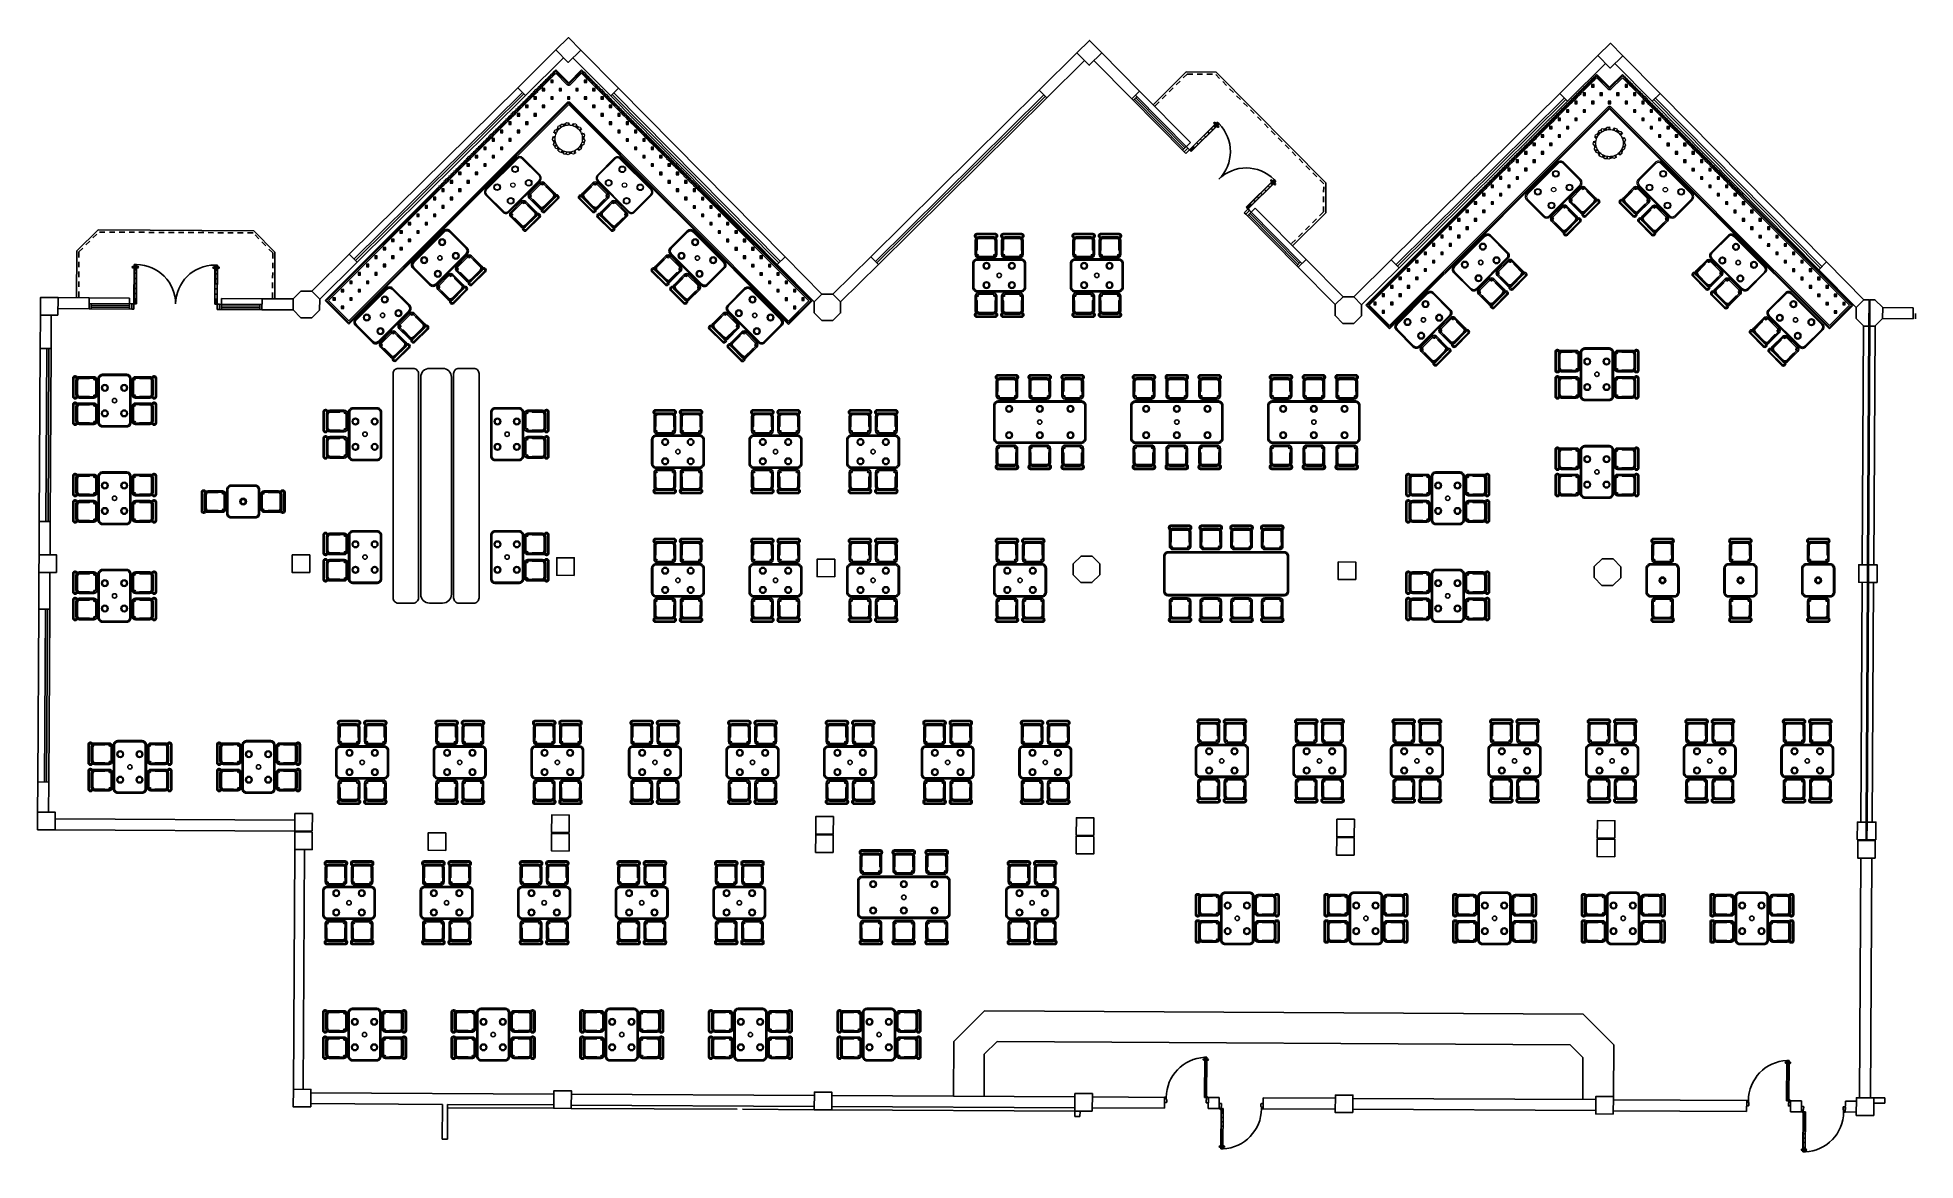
# Model space of a CAD drawing. Header units: metres. Extents: x 2232.4 to 2275.2, y 411.9 to 437.5.
import ezdxf

# ---------------------------------------------------------------- set-up
doc = ezdxf.new("R2010")
doc.units = ezdxf.units.M
doc.linetypes.add('HIDDEN2', pattern=[0.1875, 0.125, -0.0625])
for name, color, linetype in [('CL', 40, 'Continuous'), ('DOOR', 5, 'Continuous'), ('ELEV', 4, 'Continuous'), ('FR', 60, 'Continuous'), ('HIDDEN', 9, 'HIDDEN2'), ('RP_CHAIRS', 7, 'Continuous'), ('RP_TABLES', 7, 'Continuous'), ('SC_BENCH', 7, 'Continuous'), ('SC_PLANT', 3, 'Continuous'), ('WALL NEW', 40, 'Continuous')]:
    doc.layers.add(name, color=color, linetype=linetype)
for name, color, linetype, lineweight in [('NC_N1_BANQUETTES', 7, 'Continuous', 13), ('NC_N1_PLANTS', 7, 'Continuous', 13), ('NC_N1_TABLES', 7, 'Continuous', 13)]:
    doc.layers.add(name, color=color, linetype=linetype, lineweight=lineweight)

# ---------------------------------------------------------------- blocks, each defined once
blk = doc.blocks.new('RP_MODERN_EXTENDED_TRIANGLE_L')
at = {"color": 0, "linetype": 'Continuous', "lineweight": -2}
for points in [[(7.89, 0.8), (7.89, 0.035), (4.35, 0.035), (4.289, 0.035), (4.289, 0.027), (4.28, 0.027), (4.28, 0.035), (4.209, 0.035), (4.209, 0.027), (4.2, 0.027), (4.2, 0.035), (4.129, 0.035), (4.129, 0.027), (4.12, 0.027), (4.12, 0.035), (4.1, 0.035), (4.049, 0.035), (4.049, 0.027), (4.04, 0.027), (4.04, 0.035), (3.969, 0.035), (3.969, 0.027), (3.96, 0.027), (3.96, 0.035), (3.889, 0.035), (3.889, 0.027), (3.88, 0.027), (3.88, 0.035), (3.809, 0.035), (3.809, 0.027), (3.8, 0.027), (3.8, 0.035), (3.729, 0.035), (3.729, 0.027), (3.72, 0.027), (3.72, 0.035), (3.649, 0.035), (3.649, 0.027), (3.64, 0.027), (3.64, 0.035), (3.569, 0.035), (3.569, 0.027), (3.56, 0.027), (3.56, 0.035), (3.489, 0.035), (3.489, 0.027), (3.48, 0.027), (3.48, 0.035), (3.409, 0.035), (3.409, 0.027), (3.4, 0.027), (3.4, 0.035), (3.329, 0.035), (3.329, 0.027), (3.32, 0.027), (3.32, 0.035), (3.249, 0.035), (3.249, 0.027), (3.24, 0.027), (3.24, 0.035), (3.169, 0.035), (3.169, 0.027), (3.16, 0.027), (3.16, 0.035), (3.089, 0.035), (3.089, 0.027), (3.08, 0.027), (3.08, 0.035), (3.009, 0.035), (3.009, 0.027), (3, 0.027), (3, 0.035), (2.929, 0.035), (2.929, 0.027), (2.92, 0.027), (2.92, 0.035), (2.849, 0.035), (2.849, 0.027), (2.84, 0.027), (2.84, 0.035), (2.769, 0.035), (2.769, 0.027), (2.76, 0.027), (2.76, 0.035), (2.689, 0.035), (2.689, 0.027), (2.68, 0.027), (2.68, 0.035), (2.609, 0.035), (2.609, 0.027), (2.6, 0.027), (2.6, 0.035), (2.529, 0.035), (2.529, 0.027), (2.52, 0.027), (2.52, 0.035), (2.449, 0.035), (2.449, 0.027), (2.44, 0.027), (2.44, 0.035), (2.369, 0.035), (2.369, 0.027), (2.36, 0.027), (2.36, 0.035), (2.289, 0.035), (2.289, 0.027), (2.28, 0.027), (2.28, 0.035), (2.209, 0.035), (2.209, 0.027), (2.2, 0.027), (2.2, 0.035), (2.129, 0.035), (2.129, 0.027), (2.12, 0.027), (2.12, 0.035), (2.049, 0.035), (2.049, 0.027), (2.04, 0.027), (2.04, 0.035), (1.969, 0.035), (1.969, 0.027), (1.96, 0.027), (1.96, 0.035), (1.889, 0.035), (1.889, 0.027), (1.88, 0.027), (1.88, 0.035), (1.809, 0.035), (1.809, 0.027), (1.8, 0.027), (1.8, 0.035), (1.729, 0.035), (1.729, 0.027), (1.72, 0.027), (1.72, 0.035), (1.649, 0.035), (1.649, 0.027), (1.64, 0.027), (1.64, 0.035), (1.569, 0.035), (1.569, 0.027), (1.56, 0.027), (1.56, 0.035), (1.489, 0.035), (1.489, 0.027), (1.48, 0.027), (1.48, 0.035), (1.409, 0.035), (1.409, 0.027), (1.4, 0.027), (1.4, 0.035), (1.329, 0.035), (1.329, 0.027), (1.32, 0.027), (1.32, 0.035), (1.249, 0.035), (1.249, 0.027), (1.24, 0.027), (1.24, 0.035), (1.169, 0.035), (1.169, 0.027), (1.16, 0.027), (1.16, 0.035), (1.089, 0.035), (1.089, 0.027), (1.08, 0.027), (1.08, 0.035), (1.009, 0.035), (1.009, 0.027), (1, 0.027), (1, 0.035), (0.929, 0.035), (0.929, 0.027), (0.92, 0.027), (0.92, 0.035), (0.849, 0.035), (0.849, 0.027), (0.84, 0.027), (0.84, 0.035), (0.769, 0.035), (0.769, 0.027), (0.76, 0.027), (0.76, 0.035), (0.689, 0.035), (0.689, 0.027), (0.68, 0.027), (0.68, 0.035), (0.609, 0.035), (0.609, 0.027), (0.6, 0.027), (0.6, 0.035), (0.529, 0.035), (0.529, 0.027), (0.52, 0.027), (0.52, 0.035), (0.45, 0.035), (0.45, 0.048), (0.448, 0.048), (0.448, 0.092), (0.45, 0.092), (0.45, 0.45), (0.035, 0.45), (0.035, 0.52), (0.027, 0.52), (0.027, 0.529), (0.035, 0.529), (0.035, 0.6), (0.027, 0.6), (0.027, 0.609), (0.035, 0.609), (0.035, 0.68), (0.027, 0.68), (0.027, 0.689), (0.035, 0.689), (0.035, 0.76), (0.027, 0.76), (0.027, 0.769), (0.035, 0.769), (0.035, 0.84), (0.027, 0.84), (0.027, 0.849), (0.035, 0.849), (0.035, 0.92), (0.027, 0.92), (0.027, 0.929), (0.035, 0.929), (0.035, 1), (0.027, 1), (0.027, 1.009), (0.035, 1.009), (0.035, 1.08), (0.027, 1.08), (0.027, 1.089), (0.035, 1.089), (0.035, 1.16), (0.027, 1.16), (0.027, 1.169), (0.035, 1.169), (0.035, 1.24), (0.027, 1.24), (0.027, 1.249), (0.035, 1.249), (0.035, 1.32), (0.027, 1.32), (0.027, 1.329), (0.035, 1.329), (0.035, 1.4), (0.027, 1.4), (0.027, 1.409), (0.035, 1.409), (0.035, 1.48), (0.027, 1.48), (0.027, 1.489), (0.035, 1.489), (0.035, 1.56), (0.027, 1.56), (0.027, 1.569), (0.035, 1.569), (0.035, 1.64), (0.027, 1.64), (0.027, 1.649), (0.035, 1.649), (0.035, 1.72), (0.027, 1.72), (0.027, 1.729), (0.035, 1.729), (0.035, 1.8), (0.027, 1.8), (0.027, 1.809), (0.035, 1.809), (0.035, 1.88), (0.027, 1.88), (0.027, 1.889), (0.035, 1.889), (0.035, 1.96), (0.027, 1.96), (0.027, 1.969), (0.035, 1.969), (0.035, 2.04), (0.027, 2.04), (0.027, 2.049), (0.035, 2.049), (0.035, 2.12), (0.027, 2.12), (0.027, 2.129), (0.035, 2.129), (0.035, 2.2), (0.027, 2.2), (0.027, 2.209), (0.035, 2.209), (0.035, 2.28), (0.027, 2.28), (0.027, 2.289), (0.035, 2.289), (0.035, 2.36), (0.027, 2.36), (0.027, 2.369), (0.035, 2.369), (0.035, 2.44), (0.027, 2.44), (0.027, 2.449), (0.035, 2.449), (0.035, 2.52), (0.027, 2.52), (0.027, 2.529), (0.035, 2.529), (0.035, 2.6), (0.027, 2.6), (0.027, 2.609), (0.035, 2.609), (0.035, 2.68), (0.027, 2.68), (0.027, 2.689), (0.035, 2.689), (0.035, 2.76), (0.027, 2.76), (0.027, 2.769), (0.035, 2.769), (0.035, 2.84), (0.027, 2.84), (0.027, 2.849), (0.035, 2.849), (0.035, 2.92), (0.027, 2.92), (0.027, 2.929), (0.035, 2.929), (0.035, 3), (0.027, 3), (0.027, 3.009), (0.035, 3.009), (0.035, 3.08), (0.027, 3.08), (0.027, 3.089), (0.035, 3.089), (0.035, 3.16), (0.027, 3.16), (0.027, 3.169), (0.035, 3.169), (0.035, 3.24), (0.027, 3.24), (0.027, 3.249), (0.035, 3.249), (0.035, 3.32), (0.027, 3.32), (0.027, 3.329), (0.035, 3.329), (0.035, 3.4), (0.027, 3.4), (0.027, 3.409), (0.035, 3.409), (0.035, 3.48), (0.027, 3.48), (0.027, 3.489), (0.035, 3.489), (0.035, 3.56), (0.027, 3.56), (0.027, 3.569), (0.035, 3.569), (0.035, 3.64), (0.027, 3.64), (0.027, 3.649), (0.035, 3.649), (0.035, 3.72), (0.027, 3.72), (0.027, 3.729), (0.035, 3.729), (0.035, 3.8), (0.027, 3.8), (0.027, 3.809), (0.035, 3.809), (0.035, 3.88), (0.027, 3.88), (0.027, 3.889), (0.035, 3.889), (0.035, 3.96), (0.027, 3.96), (0.027, 3.969), (0.035, 3.969), (0.035, 4.04), (0.027, 4.04), (0.027, 4.049), (0.035, 4.049), (0.035, 4.1), (0.035, 4.12), (0.027, 4.12), (0.027, 4.129), (0.035, 4.129), (0.035, 4.2), (0.027, 4.2), (0.027, 4.209), (0.035, 4.209), (0.035, 4.28), (0.027, 4.28), (0.027, 4.289), (0.035, 4.289), (0.035, 4.35), (0.035, 7.89), (0.8, 7.89), (0.8, 4.35), (0.8, 4.1), (0.8, 0.8), (4.1, 0.8), (4.35, 0.8)], [(7.865, 0.775), (7.865, 0.06), (4.289, 0.06), (4.287, 0.06), (4.285, 0.06), (4.282, 0.06), (4.28, 0.06), (4.209, 0.06), (4.207, 0.06), (4.205, 0.06), (4.202, 0.06), (4.2, 0.06), (4.129, 0.06), (4.127, 0.06), (4.124, 0.06), (4.122, 0.06), (4.12, 0.06), (4.1, 0.06), (4.1, 0.06), (4.049, 0.06), (4.047, 0.06), (4.045, 0.06), (4.042, 0.06), (4.04, 0.06), (3.969, 0.06), (3.967, 0.06), (3.965, 0.06), (3.962, 0.06), (3.96, 0.06), (3.889, 0.06), (3.887, 0.06), (3.885, 0.06), (3.882, 0.06), (3.88, 0.06), (3.809, 0.06), (3.807, 0.06), (3.804, 0.06), (3.802, 0.06), (3.8, 0.06), (3.729, 0.06), (3.727, 0.06), (3.724, 0.06), (3.722, 0.06), (3.72, 0.06), (3.649, 0.06), (3.647, 0.06), (3.644, 0.06), (3.642, 0.06), (3.64, 0.06), (3.569, 0.06), (3.567, 0.06), (3.564, 0.06), (3.562, 0.06), (3.56, 0.06), (3.489, 0.06), (3.487, 0.06), (3.485, 0.06), (3.482, 0.06), (3.48, 0.06), (3.409, 0.06), (3.407, 0.06), (3.405, 0.06), (3.402, 0.06), (3.4, 0.06), (3.329, 0.06), (3.327, 0.06), (3.325, 0.06), (3.322, 0.06), (3.32, 0.06), (3.249, 0.06), (3.247, 0.06), (3.244, 0.06), (3.242, 0.06), (3.24, 0.06), (3.169, 0.06), (3.167, 0.06), (3.164, 0.06), (3.162, 0.06), (3.16, 0.06), (3.089, 0.06), (3.087, 0.06), (3.084, 0.06), (3.082, 0.06), (3.08, 0.06), (3.009, 0.06), (3.007, 0.06), (3.005, 0.06), (3.002, 0.06), (3, 0.06), (2.929, 0.06), (2.927, 0.06), (2.925, 0.06), (2.922, 0.06), (2.92, 0.06), (2.849, 0.06), (2.847, 0.06), (2.845, 0.06), (2.842, 0.06), (2.84, 0.06), (2.769, 0.06), (2.767, 0.06), (2.764, 0.06), (2.762, 0.06), (2.76, 0.06), (2.689, 0.06), (2.687, 0.06), (2.684, 0.06), (2.682, 0.06), (2.68, 0.06), (2.609, 0.06), (2.607, 0.06), (2.604, 0.06), (2.602, 0.06), (2.6, 0.06), (2.529, 0.06), (2.527, 0.06), (2.525, 0.06), (2.522, 0.06), (2.52, 0.06), (2.449, 0.06), (2.447, 0.06), (2.445, 0.06), (2.442, 0.06), (2.44, 0.06), (2.369, 0.06), (2.367, 0.06), (2.365, 0.06), (2.362, 0.06), (2.36, 0.06), (2.289, 0.06), (2.287, 0.06), (2.284, 0.06), (2.282, 0.06), (2.28, 0.06), (2.209, 0.06), (2.207, 0.06), (2.204, 0.06), (2.202, 0.06), (2.2, 0.06), (2.129, 0.06), (2.127, 0.06), (2.124, 0.06), (2.122, 0.06), (2.12, 0.06), (2.049, 0.06), (2.047, 0.06), (2.045, 0.06), (2.042, 0.06), (2.04, 0.06), (1.969, 0.06), (1.967, 0.06), (1.964, 0.06), (1.962, 0.06), (1.96, 0.06), (1.889, 0.06), (1.887, 0.06), (1.885, 0.06), (1.882, 0.06), (1.88, 0.06), (1.809, 0.06), (1.807, 0.06), (1.804, 0.06), (1.802, 0.06), (1.8, 0.06), (1.729, 0.06), (1.727, 0.06), (1.724, 0.06), (1.722, 0.06), (1.72, 0.06), (1.649, 0.06), (1.647, 0.06), (1.645, 0.06), (1.642, 0.06), (1.64, 0.06), (1.569, 0.06), (1.567, 0.06), (1.565, 0.06), (1.562, 0.06), (1.56, 0.06), (1.489, 0.06), (1.487, 0.06), (1.484, 0.06), (1.482, 0.06), (1.48, 0.06), (1.409, 0.06), (1.407, 0.06), (1.405, 0.06), (1.402, 0.06), (1.4, 0.06), (1.329, 0.06), (1.327, 0.06), (1.325, 0.06), (1.322, 0.06), (1.32, 0.06), (1.249, 0.06), (1.247, 0.06), (1.244, 0.06), (1.242, 0.06), (1.24, 0.06), (1.169, 0.06), (1.167, 0.06), (1.165, 0.06), (1.162, 0.06), (1.16, 0.06), (1.089, 0.06), (1.087, 0.06), (1.085, 0.06), (1.082, 0.06), (1.08, 0.06), (1.009, 0.06), (1.007, 0.06), (1.004, 0.06), (1.002, 0.06), (1, 0.06), (0.929, 0.06), (0.927, 0.06), (0.924, 0.06), (0.922, 0.06), (0.92, 0.06), (0.849, 0.06), (0.847, 0.06), (0.844, 0.06), (0.842, 0.06), (0.84, 0.06), (0.769, 0.06), (0.767, 0.06), (0.764, 0.06), (0.762, 0.06), (0.76, 0.06), (0.689, 0.06), (0.687, 0.06), (0.684, 0.06), (0.682, 0.06), (0.68, 0.06), (0.609, 0.06), (0.607, 0.06), (0.605, 0.06), (0.602, 0.06), (0.6, 0.06), (0.529, 0.06), (0.527, 0.06), (0.524, 0.06), (0.522, 0.06), (0.52, 0.06), (0.473, 0.06), (0.473, 0.082), (0.473, 0.082), (0.474, 0.085), (0.475, 0.087), (0.475, 0.09), (0.475, 0.092), (0.475, 0.45), (0.475, 0.452), (0.475, 0.455), (0.474, 0.457), (0.473, 0.46), (0.472, 0.462), (0.471, 0.464), (0.469, 0.466), (0.468, 0.468), (0.466, 0.469), (0.464, 0.471), (0.462, 0.472), (0.46, 0.473), (0.457, 0.474), (0.455, 0.475), (0.452, 0.475), (0.45, 0.475), (0.06, 0.475), (0.06, 0.52), (0.06, 0.522), (0.06, 0.524), (0.06, 0.527), (0.06, 0.529), (0.06, 0.6), (0.06, 0.602), (0.06, 0.605), (0.06, 0.607), (0.06, 0.609), (0.06, 0.68), (0.06, 0.682), (0.06, 0.684), (0.06, 0.687), (0.06, 0.689), (0.06, 0.76), (0.06, 0.762), (0.06, 0.764), (0.06, 0.767), (0.06, 0.769), (0.06, 0.84), (0.06, 0.842), (0.06, 0.844), (0.06, 0.847), (0.06, 0.849), (0.06, 0.92), (0.06, 0.922), (0.06, 0.924), (0.06, 0.927), (0.06, 0.929), (0.06, 1), (0.06, 1.002), (0.06, 1.004), (0.06, 1.007), (0.06, 1.009), (0.06, 1.08), (0.06, 1.082), (0.06, 1.085), (0.06, 1.087), (0.06, 1.089), (0.06, 1.16), (0.06, 1.162), (0.06, 1.165), (0.06, 1.167), (0.06, 1.169), (0.06, 1.24), (0.06, 1.242), (0.06, 1.244), (0.06, 1.247), (0.06, 1.249), (0.06, 1.32), (0.06, 1.322), (0.06, 1.325), (0.06, 1.327), (0.06, 1.329), (0.06, 1.4), (0.06, 1.402), (0.06, 1.405), (0.06, 1.407), (0.06, 1.409), (0.06, 1.48), (0.06, 1.482), (0.06, 1.484), (0.06, 1.487), (0.06, 1.489), (0.06, 1.56), (0.06, 1.562), (0.06, 1.565), (0.06, 1.567), (0.06, 1.569), (0.06, 1.64), (0.06, 1.642), (0.06, 1.645), (0.06, 1.647), (0.06, 1.649), (0.06, 1.72), (0.06, 1.722), (0.06, 1.724), (0.06, 1.727), (0.06, 1.729), (0.06, 1.8), (0.06, 1.802), (0.06, 1.804), (0.06, 1.807), (0.06, 1.809), (0.06, 1.88), (0.06, 1.882), (0.06, 1.885), (0.06, 1.887), (0.06, 1.889), (0.06, 1.96), (0.06, 1.962), (0.06, 1.964), (0.06, 1.967), (0.06, 1.969), (0.06, 2.04), (0.06, 2.042), (0.06, 2.045), (0.06, 2.047), (0.06, 2.049), (0.06, 2.12), (0.06, 2.122), (0.06, 2.124), (0.06, 2.127), (0.06, 2.129), (0.06, 2.2), (0.06, 2.202), (0.06, 2.204), (0.06, 2.207), (0.06, 2.209), (0.06, 2.28), (0.06, 2.282), (0.06, 2.284), (0.06, 2.287), (0.06, 2.289), (0.06, 2.36), (0.06, 2.362), (0.06, 2.365), (0.06, 2.367), (0.06, 2.369), (0.06, 2.44), (0.06, 2.442), (0.06, 2.445), (0.06, 2.447), (0.06, 2.449), (0.06, 2.52), (0.06, 2.522), (0.06, 2.525), (0.06, 2.527), (0.06, 2.529), (0.06, 2.6), (0.06, 2.602), (0.06, 2.604), (0.06, 2.607), (0.06, 2.609), (0.06, 2.68), (0.06, 2.682), (0.06, 2.684), (0.06, 2.687), (0.06, 2.689), (0.06, 2.76), (0.06, 2.762), (0.06, 2.764), (0.06, 2.767), (0.06, 2.769), (0.06, 2.84), (0.06, 2.842), (0.06, 2.845), (0.06, 2.847), (0.06, 2.849), (0.06, 2.92), (0.06, 2.922), (0.06, 2.925), (0.06, 2.927), (0.06, 2.929), (0.06, 3), (0.06, 3.002), (0.06, 3.005), (0.06, 3.007), (0.06, 3.009), (0.06, 3.08), (0.06, 3.082), (0.06, 3.084), (0.06, 3.087), (0.06, 3.089), (0.06, 3.16), (0.06, 3.162), (0.06, 3.164), (0.06, 3.167), (0.06, 3.169), (0.06, 3.24), (0.06, 3.242), (0.06, 3.244), (0.06, 3.247), (0.06, 3.249), (0.06, 3.32), (0.06, 3.322), (0.06, 3.325), (0.06, 3.327), (0.06, 3.329), (0.06, 3.4), (0.06, 3.402), (0.06, 3.405), (0.06, 3.407), (0.06, 3.409), (0.06, 3.48), (0.06, 3.482), (0.06, 3.485), (0.06, 3.487), (0.06, 3.489), (0.06, 3.56), (0.06, 3.562), (0.06, 3.564), (0.06, 3.567), (0.06, 3.569), (0.06, 3.64), (0.06, 3.642), (0.06, 3.644), (0.06, 3.647), (0.06, 3.649), (0.06, 3.72), (0.06, 3.722), (0.06, 3.724), (0.06, 3.727), (0.06, 3.729), (0.06, 3.8), (0.06, 3.802), (0.06, 3.804), (0.06, 3.807), (0.06, 3.809), (0.06, 3.88), (0.06, 3.882), (0.06, 3.885), (0.06, 3.887), (0.06, 3.889), (0.06, 3.96), (0.06, 3.962), (0.06, 3.965), (0.06, 3.967), (0.06, 3.969), (0.06, 4.04), (0.06, 4.042), (0.06, 4.045), (0.06, 4.047), (0.06, 4.049), (0.06, 4.1), (0.06, 4.1), (0.06, 4.12), (0.06, 4.122), (0.06, 4.124), (0.06, 4.127), (0.06, 4.129), (0.06, 4.2), (0.06, 4.202), (0.06, 4.205), (0.06, 4.207), (0.06, 4.209), (0.06, 4.28), (0.06, 4.282), (0.06, 4.285), (0.06, 4.287), (0.06, 4.289), (0.06, 7.865), (0.775, 7.865), (0.775, 4.325), (0.775, 4.1), (0.775, 0.8), (0.775, 0.798), (0.775, 0.795), (0.776, 0.793), (0.777, 0.79), (0.778, 0.788), (0.779, 0.786), (0.781, 0.784), (0.782, 0.782), (0.784, 0.781), (0.786, 0.779), (0.788, 0.778), (0.79, 0.777), (0.793, 0.776), (0.795, 0.775), (0.798, 0.775), (0.8, 0.775), (4.1, 0.775), (4.325, 0.775)], [(7.835, 0.745), (7.835, 0.09), (4.295, 0.09), (4.289, 0.09), (4.285, 0.09), (4.28, 0.09), (4.209, 0.09), (4.205, 0.09), (4.2, 0.09), (4.129, 0.09), (4.124, 0.09), (4.12, 0.09), (4.1, 0.09), (4.049, 0.09), (4.045, 0.09), (4.04, 0.09), (3.969, 0.09), (3.965, 0.09), (3.96, 0.09), (3.889, 0.09), (3.885, 0.09), (3.88, 0.09), (3.809, 0.09), (3.804, 0.09), (3.8, 0.09), (3.729, 0.09), (3.724, 0.09), (3.72, 0.09), (3.649, 0.09), (3.644, 0.09), (3.64, 0.09), (3.569, 0.09), (3.564, 0.09), (3.56, 0.09), (3.489, 0.09), (3.485, 0.09), (3.48, 0.09), (3.409, 0.09), (3.405, 0.09), (3.4, 0.09), (3.329, 0.09), (3.325, 0.09), (3.32, 0.09), (3.249, 0.09), (3.244, 0.09), (3.24, 0.09), (3.169, 0.09), (3.164, 0.09), (3.16, 0.09), (3.089, 0.09), (3.084, 0.09), (3.08, 0.09), (3.009, 0.09), (3.005, 0.09), (3, 0.09), (2.929, 0.09), (2.925, 0.09), (2.92, 0.09), (2.849, 0.09), (2.845, 0.09), (2.84, 0.09), (2.769, 0.09), (2.764, 0.09), (2.76, 0.09), (2.689, 0.09), (2.684, 0.09), (2.68, 0.09), (2.609, 0.09), (2.604, 0.09), (2.6, 0.09), (2.529, 0.09), (2.525, 0.09), (2.52, 0.09), (2.449, 0.09), (2.445, 0.09), (2.44, 0.09), (2.369, 0.09), (2.365, 0.09), (2.36, 0.09), (2.289, 0.09), (2.284, 0.09), (2.28, 0.09), (2.209, 0.09), (2.204, 0.09), (2.2, 0.09), (2.129, 0.09), (2.124, 0.09), (2.12, 0.09), (2.049, 0.09), (2.045, 0.09), (2.04, 0.09), (1.969, 0.09), (1.964, 0.09), (1.96, 0.09), (1.889, 0.09), (1.885, 0.09), (1.88, 0.09), (1.809, 0.09), (1.804, 0.09), (1.8, 0.09), (1.729, 0.09), (1.724, 0.09), (1.72, 0.09), (1.649, 0.09), (1.645, 0.09), (1.64, 0.09), (1.569, 0.09), (1.565, 0.09), (1.56, 0.09), (1.489, 0.09), (1.484, 0.09), (1.48, 0.09), (1.409, 0.09), (1.405, 0.09), (1.4, 0.09), (1.329, 0.09), (1.325, 0.09), (1.32, 0.09), (1.249, 0.09), (1.244, 0.09), (1.24, 0.09), (1.169, 0.09), (1.165, 0.09), (1.16, 0.09), (1.089, 0.09), (1.085, 0.09), (1.08, 0.09), (1.009, 0.09), (1.004, 0.09), (1, 0.09), (0.929, 0.09), (0.924, 0.09), (0.92, 0.09), (0.849, 0.09), (0.844, 0.09), (0.84, 0.09), (0.769, 0.09), (0.764, 0.09), (0.76, 0.09), (0.689, 0.09), (0.684, 0.09), (0.68, 0.09), (0.609, 0.09), (0.605, 0.09), (0.6, 0.09), (0.529, 0.09), (0.524, 0.09), (0.52, 0.09), (0.505, 0.09), (0.505, 0.092), (0.505, 0.45), (0.505, 0.455), (0.504, 0.461), (0.503, 0.466), (0.501, 0.471), (0.499, 0.476), (0.496, 0.481), (0.493, 0.485), (0.489, 0.489), (0.485, 0.493), (0.481, 0.496), (0.476, 0.499), (0.471, 0.501), (0.466, 0.503), (0.461, 0.504), (0.455, 0.505), (0.45, 0.505), (0.09, 0.505), (0.09, 0.52), (0.09, 0.524), (0.09, 0.529), (0.09, 0.6), (0.09, 0.605), (0.09, 0.609), (0.09, 0.68), (0.09, 0.684), (0.09, 0.689), (0.09, 0.76), (0.09, 0.764), (0.09, 0.769), (0.09, 0.84), (0.09, 0.844), (0.09, 0.849), (0.09, 0.92), (0.09, 0.924), (0.09, 0.929), (0.09, 1), (0.09, 1.004), (0.09, 1.009), (0.09, 1.08), (0.09, 1.085), (0.09, 1.089), (0.09, 1.16), (0.09, 1.165), (0.09, 1.169), (0.09, 1.24), (0.09, 1.244), (0.09, 1.249), (0.09, 1.32), (0.09, 1.325), (0.09, 1.329), (0.09, 1.4), (0.09, 1.405), (0.09, 1.409), (0.09, 1.48), (0.09, 1.484), (0.09, 1.489), (0.09, 1.56), (0.09, 1.565), (0.09, 1.569), (0.09, 1.64), (0.09, 1.645), (0.09, 1.649), (0.09, 1.72), (0.09, 1.724), (0.09, 1.729), (0.09, 1.8), (0.09, 1.804), (0.09, 1.809), (0.09, 1.88), (0.09, 1.885), (0.09, 1.889), (0.09, 1.96), (0.09, 1.964), (0.09, 1.969), (0.09, 2.04), (0.09, 2.045), (0.09, 2.049), (0.09, 2.12), (0.09, 2.124), (0.09, 2.129), (0.09, 2.2), (0.09, 2.204), (0.09, 2.209), (0.09, 2.28), (0.09, 2.284), (0.09, 2.289), (0.09, 2.36), (0.09, 2.365), (0.09, 2.369), (0.09, 2.44), (0.09, 2.445), (0.09, 2.449), (0.09, 2.52), (0.09, 2.525), (0.09, 2.529), (0.09, 2.6), (0.09, 2.604), (0.09, 2.609), (0.09, 2.68), (0.09, 2.684), (0.09, 2.689), (0.09, 2.76), (0.09, 2.764), (0.09, 2.769), (0.09, 2.84), (0.09, 2.845), (0.09, 2.849), (0.09, 2.92), (0.09, 2.925), (0.09, 2.929), (0.09, 3), (0.09, 3.005), (0.09, 3.009), (0.09, 3.08), (0.09, 3.084), (0.09, 3.089), (0.09, 3.16), (0.09, 3.164), (0.09, 3.169), (0.09, 3.24), (0.09, 3.244), (0.09, 3.249), (0.09, 3.32), (0.09, 3.325), (0.09, 3.329), (0.09, 3.4), (0.09, 3.405), (0.09, 3.409), (0.09, 3.48), (0.09, 3.485), (0.09, 3.489), (0.09, 3.56), (0.09, 3.564), (0.09, 3.569), (0.09, 3.64), (0.09, 3.644), (0.09, 3.649), (0.09, 3.72), (0.09, 3.724), (0.09, 3.729), (0.09, 3.8), (0.09, 3.804), (0.09, 3.809), (0.09, 3.88), (0.09, 3.885), (0.09, 3.889), (0.09, 3.96), (0.09, 3.965), (0.09, 3.969), (0.09, 4.04), (0.09, 4.045), (0.09, 4.049), (0.09, 4.1), (0.09, 4.12), (0.09, 4.124), (0.09, 4.129), (0.09, 4.2), (0.09, 4.205), (0.09, 4.209), (0.09, 4.28), (0.09, 4.285), (0.09, 4.289), (0.09, 4.295), (0.09, 7.835), (0.745, 7.835), (0.745, 4.295), (0.745, 4.1), (0.745, 0.8), (0.745, 0.795), (0.746, 0.789), (0.747, 0.784), (0.749, 0.779), (0.751, 0.774), (0.754, 0.769), (0.757, 0.765), (0.761, 0.761), (0.765, 0.757), (0.769, 0.754), (0.774, 0.751), (0.779, 0.749), (0.784, 0.747), (0.789, 0.746), (0.795, 0.745), (0.8, 0.745), (4.1, 0.745), (4.295, 0.745)], [(0.157, 4.167), (0.197, 4.207), (0.157, 4.247), (0.117, 4.207)], [(0.157, 3.897), (0.197, 3.937), (0.157, 3.977), (0.117, 3.937)], [(0.165, 4.207), (0.165, 4.206), (0.165, 4.205), (0.165, 4.205), (0.164, 4.204), (0.164, 4.203), (0.164, 4.203), (0.163, 4.202), (0.163, 4.201), (0.162, 4.201), (0.161, 4.2), (0.161, 4.2), (0.16, 4.2), (0.159, 4.199), (0.159, 4.199), (0.158, 4.199), (0.157, 4.199), (0.156, 4.199), (0.155, 4.199), (0.155, 4.199), (0.154, 4.2), (0.153, 4.2), (0.153, 4.2), (0.152, 4.201), (0.151, 4.201), (0.151, 4.202), (0.15, 4.203), (0.15, 4.203), (0.15, 4.204), (0.149, 4.205), (0.149, 4.205), (0.149, 4.206), (0.149, 4.207), (0.149, 4.208), (0.149, 4.209), (0.149, 4.209), (0.15, 4.21), (0.15, 4.211), (0.15, 4.211), (0.151, 4.212), (0.151, 4.213), (0.152, 4.213), (0.153, 4.214), (0.153, 4.214), (0.154, 4.214), (0.155, 4.215), (0.155, 4.215), (0.156, 4.215), (0.157, 4.215), (0.158, 4.215), (0.159, 4.215), (0.159, 4.215), (0.16, 4.214), (0.161, 4.214), (0.161, 4.214), (0.162, 4.213), (0.163, 4.213), (0.163, 4.212), (0.164, 4.211), (0.164, 4.211), (0.164, 4.21), (0.165, 4.209), (0.165, 4.209), (0.165, 4.208)], [(0.165, 3.937), (0.165, 3.936), (0.165, 3.935), (0.165, 3.935), (0.164, 3.934), (0.164, 3.933), (0.164, 3.933), (0.163, 3.932), (0.163, 3.931), (0.162, 3.931), (0.161, 3.93), (0.161, 3.93), (0.16, 3.93), (0.159, 3.929), (0.159, 3.929), (0.158, 3.929), (0.157, 3.929), (0.156, 3.929), (0.155, 3.929), (0.155, 3.929), (0.154, 3.93), (0.153, 3.93), (0.153, 3.93), (0.152, 3.931), (0.151, 3.931), (0.151, 3.932), (0.15, 3.933), (0.15, 3.933), (0.15, 3.934), (0.149, 3.935), (0.149, 3.935), (0.149, 3.936), (0.149, 3.937), (0.149, 3.938), (0.149, 3.939), (0.149, 3.939), (0.15, 3.94), (0.15, 3.941), (0.15, 3.941), (0.151, 3.942), (0.151, 3.943), (0.152, 3.943), (0.153, 3.944), (0.153, 3.944), (0.154, 3.944), (0.155, 3.945), (0.155, 3.945), (0.156, 3.945), (0.157, 3.945), (0.158, 3.945), (0.159, 3.945), (0.159, 3.945), (0.16, 3.944), (0.161, 3.944), (0.161, 3.944), (0.162, 3.943), (0.163, 3.943), (0.163, 3.942), (0.164, 3.941), (0.164, 3.941), (0.164, 3.94), (0.165, 3.939), (0.165, 3.939), (0.165, 3.938)], [(0.427, 4.167), (0.467, 4.207), (0.427, 4.247), (0.387, 4.207)], [(0.427, 3.897), (0.467, 3.937), (0.427, 3.977), (0.387, 3.937)], [(0.435, 4.207), (0.435, 4.206), (0.435, 4.205), (0.435, 4.205), (0.434, 4.204), (0.434, 4.203), (0.434, 4.203), (0.433, 4.202), (0.433, 4.201), (0.432, 4.201), (0.431, 4.2), (0.431, 4.2), (0.43, 4.2), (0.429, 4.199), (0.429, 4.199), (0.428, 4.199), (0.427, 4.199), (0.426, 4.199), (0.425, 4.199), (0.425, 4.199), (0.424, 4.2), (0.423, 4.2), (0.423, 4.2), (0.422, 4.201), (0.421, 4.201), (0.421, 4.202), (0.42, 4.203), (0.42, 4.203), (0.42, 4.204), (0.419, 4.205), (0.419, 4.205), (0.419, 4.206), (0.419, 4.207), (0.419, 4.208), (0.419, 4.209), (0.419, 4.209), (0.42, 4.21), (0.42, 4.211), (0.42, 4.211), (0.421, 4.212), (0.421, 4.213), (0.422, 4.213), (0.423, 4.214), (0.423, 4.214), (0.424, 4.214), (0.425, 4.215), (0.425, 4.215), (0.426, 4.215), (0.427, 4.215), (0.428, 4.215), (0.429, 4.215), (0.429, 4.215), (0.43, 4.214), (0.431, 4.214), (0.431, 4.214), (0.432, 4.213), (0.433, 4.213), (0.433, 4.212), (0.434, 4.211), (0.434, 4.211), (0.434, 4.21), (0.435, 4.209), (0.435, 4.209), (0.435, 4.208)], [(0.435, 3.937), (0.435, 3.936), (0.435, 3.935), (0.435, 3.935), (0.434, 3.934), (0.434, 3.933), (0.434, 3.933), (0.433, 3.932), (0.433, 3.931), (0.432, 3.931), (0.431, 3.93), (0.431, 3.93), (0.43, 3.93), (0.429, 3.929), (0.429, 3.929), (0.428, 3.929), (0.427, 3.929), (0.426, 3.929), (0.425, 3.929), (0.425, 3.929), (0.424, 3.93), (0.423, 3.93), (0.423, 3.93), (0.422, 3.931), (0.421, 3.931), (0.421, 3.932), (0.42, 3.933), (0.42, 3.933), (0.42, 3.934), (0.419, 3.935), (0.419, 3.935), (0.419, 3.936), (0.419, 3.937), (0.419, 3.938), (0.419, 3.939), (0.419, 3.939), (0.42, 3.94), (0.42, 3.941), (0.42, 3.941), (0.421, 3.942), (0.421, 3.943), (0.422, 3.943), (0.423, 3.944), (0.423, 3.944), (0.424, 3.944), (0.425, 3.945), (0.425, 3.945), (0.426, 3.945), (0.427, 3.945), (0.428, 3.945), (0.429, 3.945), (0.429, 3.945), (0.43, 3.944), (0.431, 3.944), (0.431, 3.944), (0.432, 3.943), (0.433, 3.943), (0.433, 3.942), (0.434, 3.941), (0.434, 3.941), (0.434, 3.94), (0.435, 3.939), (0.435, 3.939), (0.435, 3.938)], [(0.157, 3.627), (0.197, 3.667), (0.157, 3.707), (0.117, 3.667)], [(0.157, 3.357), (0.197, 3.397), (0.157, 3.437), (0.117, 3.397)], [(0.165, 3.667), (0.165, 3.666), (0.165, 3.665), (0.165, 3.665), (0.164, 3.664), (0.164, 3.663), (0.164, 3.663), (0.163, 3.662), (0.163, 3.661), (0.162, 3.661), (0.161, 3.66), (0.161, 3.66), (0.16, 3.66), (0.159, 3.659), (0.159, 3.659), (0.158, 3.659), (0.157, 3.659), (0.156, 3.659), (0.155, 3.659), (0.155, 3.659), (0.154, 3.66), (0.153, 3.66), (0.153, 3.66), (0.152, 3.661), (0.151, 3.661), (0.151, 3.662), (0.15, 3.663), (0.15, 3.663), (0.15, 3.664), (0.149, 3.665), (0.149, 3.665), (0.149, 3.666), (0.149, 3.667), (0.149, 3.668), (0.149, 3.669), (0.149, 3.669), (0.15, 3.67), (0.15, 3.671), (0.15, 3.671), (0.151, 3.672), (0.151, 3.673), (0.152, 3.673), (0.153, 3.674), (0.153, 3.674), (0.154, 3.674), (0.155, 3.675), (0.155, 3.675), (0.156, 3.675), (0.157, 3.675), (0.158, 3.675), (0.159, 3.675), (0.159, 3.675), (0.16, 3.674), (0.161, 3.674), (0.161, 3.674), (0.162, 3.673), (0.163, 3.673), (0.163, 3.672), (0.164, 3.671), (0.164, 3.671), (0.164, 3.67), (0.165, 3.669), (0.165, 3.669), (0.165, 3.668)], [(0.427, 3.627), (0.467, 3.667), (0.427, 3.707), (0.387, 3.667)], [(0.427, 3.357), (0.467, 3.397), (0.427, 3.437), (0.387, 3.397)], [(0.435, 3.667), (0.435, 3.666), (0.435, 3.665), (0.435, 3.665), (0.434, 3.664), (0.434, 3.663), (0.434, 3.663), (0.433, 3.662), (0.433, 3.661), (0.432, 3.661), (0.431, 3.66), (0.431, 3.66), (0.43, 3.66), (0.429, 3.659), (0.429, 3.659), (0.428, 3.659), (0.427, 3.659), (0.426, 3.659), (0.425, 3.659), (0.425, 3.659), (0.424, 3.66), (0.423, 3.66), (0.423, 3.66), (0.422, 3.661), (0.421, 3.661), (0.421, 3.662), (0.42, 3.663), (0.42, 3.663), (0.42, 3.664), (0.419, 3.665), (0.419, 3.665), (0.419, 3.666), (0.419, 3.667), (0.419, 3.668), (0.419, 3.669), (0.419, 3.669), (0.42, 3.67), (0.42, 3.671), (0.42, 3.671), (0.421, 3.672), (0.421, 3.673), (0.422, 3.673), (0.423, 3.674), (0.423, 3.674), (0.424, 3.674), (0.425, 3.675), (0.425, 3.675), (0.426, 3.675), (0.427, 3.675), (0.428, 3.675), (0.429, 3.675), (0.429, 3.675), (0.43, 3.674), (0.431, 3.674), (0.431, 3.674), (0.432, 3.673), (0.433, 3.673), (0.433, 3.672), (0.434, 3.671), (0.434, 3.671), (0.434, 3.67), (0.435, 3.669), (0.435, 3.669), (0.435, 3.668)], [(0.157, 3.087), (0.197, 3.127), (0.157, 3.167), (0.117, 3.127)], [(0.165, 3.397), (0.165, 3.396), (0.165, 3.395), (0.165, 3.395), (0.164, 3.394), (0.164, 3.393), (0.164, 3.393), (0.163, 3.392), (0.163, 3.391), (0.162, 3.391), (0.161, 3.39), (0.161, 3.39), (0.16, 3.39), (0.159, 3.389), (0.159, 3.389), (0.158, 3.389), (0.157, 3.389), (0.156, 3.389), (0.155, 3.389), (0.155, 3.389), (0.154, 3.39), (0.153, 3.39), (0.153, 3.39), (0.152, 3.391), (0.151, 3.391), (0.151, 3.392), (0.15, 3.393), (0.15, 3.393), (0.15, 3.394), (0.149, 3.395), (0.149, 3.395), (0.149, 3.396), (0.149, 3.397), (0.149, 3.398), (0.149, 3.399), (0.149, 3.399), (0.15, 3.4), (0.15, 3.401), (0.15, 3.401), (0.151, 3.402), (0.151, 3.403), (0.152, 3.403), (0.153, 3.404), (0.153, 3.404), (0.154, 3.404), (0.155, 3.405), (0.155, 3.405), (0.156, 3.405), (0.157, 3.405), (0.158, 3.405), (0.159, 3.405), (0.159, 3.405), (0.16, 3.404), (0.161, 3.404), (0.161, 3.404), (0.162, 3.403), (0.163, 3.403), (0.163, 3.402), (0.164, 3.401), (0.164, 3.401), (0.164, 3.4), (0.165, 3.399), (0.165, 3.399), (0.165, 3.398)], [(0.165, 3.127), (0.165, 3.126), (0.165, 3.125), (0.165, 3.125), (0.164, 3.124), (0.164, 3.123), (0.164, 3.123), (0.163, 3.122), (0.163, 3.121), (0.162, 3.121), (0.161, 3.12), (0.161, 3.12), (0.16, 3.12), (0.159, 3.119), (0.159, 3.119), (0.158, 3.119), (0.157, 3.119), (0.156, 3.119), (0.155, 3.119), (0.155, 3.119), (0.154, 3.12), (0.153, 3.12), (0.153, 3.12), (0.152, 3.121), (0.151, 3.121), (0.151, 3.122), (0.15, 3.123), (0.15, 3.123), (0.15, 3.124), (0.149, 3.125), (0.149, 3.125), (0.149, 3.126), (0.149, 3.127), (0.149, 3.128), (0.149, 3.129), (0.149, 3.129), (0.15, 3.13), (0.15, 3.131), (0.15, 3.131), (0.151, 3.132), (0.151, 3.133), (0.152, 3.133), (0.153, 3.134), (0.153, 3.134), (0.154, 3.134), (0.155, 3.135), (0.155, 3.135), (0.156, 3.135), (0.157, 3.135), (0.158, 3.135), (0.159, 3.135), (0.159, 3.135), (0.16, 3.134), (0.161, 3.134), (0.161, 3.134), (0.162, 3.133), (0.163, 3.133), (0.163, 3.132), (0.164, 3.131), (0.164, 3.131), (0.164, 3.13), (0.165, 3.129), (0.165, 3.129), (0.165, 3.128)], [(0.427, 3.087), (0.467, 3.127), (0.427, 3.167), (0.387, 3.127)], [(0.435, 3.397), (0.435, 3.396), (0.435, 3.395), (0.435, 3.395), (0.434, 3.394), (0.434, 3.393), (0.434, 3.393), (0.433, 3.392), (0.433, 3.391), (0.432, 3.391), (0.431, 3.39), (0.431, 3.39), (0.43, 3.39), (0.429, 3.389), (0.429, 3.389), (0.428, 3.389), (0.427, 3.389), (0.426, 3.389), (0.425, 3.389), (0.425, 3.389), (0.424, 3.39), (0.423, 3.39), (0.423, 3.39), (0.422, 3.391), (0.421, 3.391), (0.421, 3.392), (0.42, 3.393), (0.42, 3.393), (0.42, 3.394), (0.419, 3.395), (0.419, 3.395), (0.419, 3.396), (0.419, 3.397), (0.419, 3.398), (0.419, 3.399), (0.419, 3.399), (0.42, 3.4), (0.42, 3.401), (0.42, 3.401), (0.421, 3.402), (0.421, 3.403), (0.422, 3.403), (0.423, 3.404), (0.423, 3.404), (0.424, 3.404), (0.425, 3.405), (0.425, 3.405), (0.426, 3.405), (0.427, 3.405), (0.428, 3.405), (0.429, 3.405), (0.429, 3.405), (0.43, 3.404), (0.431, 3.404), (0.431, 3.404), (0.432, 3.403), (0.433, 3.403), (0.433, 3.402), (0.434, 3.401), (0.434, 3.401), (0.434, 3.4), (0.435, 3.399), (0.435, 3.399), (0.435, 3.398)], [(0.435, 3.127), (0.435, 3.126), (0.435, 3.125), (0.435, 3.125), (0.434, 3.124), (0.434, 3.123), (0.434, 3.123), (0.433, 3.122), (0.433, 3.121), (0.432, 3.121), (0.431, 3.12), (0.431, 3.12), (0.43, 3.12), (0.429, 3.119), (0.429, 3.119), (0.428, 3.119), (0.427, 3.119), (0.426, 3.119), (0.425, 3.119), (0.425, 3.119), (0.424, 3.12), (0.423, 3.12), (0.423, 3.12), (0.422, 3.121), (0.421, 3.121), (0.421, 3.122), (0.42, 3.123), (0.42, 3.123), (0.42, 3.124), (0.419, 3.125), (0.419, 3.125), (0.419, 3.126), (0.419, 3.127), (0.419, 3.128), (0.419, 3.129), (0.419, 3.129), (0.42, 3.13), (0.42, 3.131), (0.42, 3.131), (0.421, 3.132), (0.421, 3.133), (0.422, 3.133), (0.423, 3.134), (0.423, 3.134), (0.424, 3.134), (0.425, 3.135), (0.425, 3.135), (0.426, 3.135), (0.427, 3.135), (0.428, 3.135), (0.429, 3.135), (0.429, 3.135), (0.43, 3.134), (0.431, 3.134), (0.431, 3.134), (0.432, 3.133), (0.433, 3.133), (0.433, 3.132), (0.434, 3.131), (0.434, 3.131), (0.434, 3.13), (0.435, 3.129), (0.435, 3.129), (0.435, 3.128)], [(0.157, 2.817), (0.197, 2.857), (0.157, 2.897), (0.117, 2.857)], [(0.157, 2.547), (0.197, 2.587), (0.157, 2.627), (0.117, 2.587)], [(0.165, 2.857), (0.165, 2.856), (0.165, 2.855), (0.165, 2.855), (0.164, 2.854), (0.164, 2.853), (0.164, 2.853), (0.163, 2.852), (0.163, 2.851), (0.162, 2.851), (0.161, 2.85), (0.161, 2.85), (0.16, 2.85), (0.159, 2.849), (0.159, 2.849), (0.158, 2.849), (0.157, 2.849), (0.156, 2.849), (0.155, 2.849), (0.155, 2.849), (0.154, 2.85), (0.153, 2.85), (0.153, 2.85), (0.152, 2.851), (0.151, 2.851), (0.151, 2.852), (0.15, 2.853), (0.15, 2.853), (0.15, 2.854), (0.149, 2.855), (0.149, 2.855), (0.149, 2.856), (0.149, 2.857), (0.149, 2.858), (0.149, 2.859), (0.149, 2.859), (0.15, 2.86), (0.15, 2.861), (0.15, 2.861), (0.151, 2.862), (0.151, 2.863), (0.152, 2.863), (0.153, 2.864), (0.153, 2.864), (0.154, 2.864), (0.155, 2.865), (0.155, 2.865), (0.156, 2.865), (0.157, 2.865), (0.158, 2.865), (0.159, 2.865), (0.159, 2.865), (0.16, 2.864), (0.161, 2.864), (0.161, 2.864), (0.162, 2.863), (0.163, 2.863), (0.163, 2.862), (0.164, 2.861), (0.164, 2.861), (0.164, 2.86), (0.165, 2.859), (0.165, 2.859), (0.165, 2.858)], [(0.165, 2.587), (0.165, 2.586), (0.165, 2.585), (0.165, 2.585), (0.164, 2.584), (0.164, 2.583), (0.164, 2.583), (0.163, 2.582), (0.163, 2.581), (0.162, 2.581), (0.161, 2.58), (0.161, 2.58), (0.16, 2.58), (0.159, 2.579), (0.159, 2.579), (0.158, 2.579), (0.157, 2.579), (0.156, 2.579), (0.155, 2.579), (0.155, 2.579), (0.154, 2.58), (0.153, 2.58), (0.153, 2.58), (0.152, 2.581), (0.151, 2.581), (0.151, 2.582), (0.15, 2.583), (0.15, 2.583), (0.15, 2.584), (0.149, 2.585), (0.149, 2.585), (0.149, 2.586), (0.149, 2.587), (0.149, 2.588), (0.149, 2.589), (0.149, 2.589), (0.15, 2.59), (0.15, 2.591), (0.15, 2.591), (0.151, 2.592), (0.151, 2.593), (0.152, 2.593), (0.153, 2.594), (0.153, 2.594), (0.154, 2.594), (0.155, 2.595), (0.155, 2.595), (0.156, 2.595), (0.157, 2.595), (0.158, 2.595), (0.159, 2.595), (0.159, 2.595), (0.16, 2.594), (0.161, 2.594), (0.161, 2.594), (0.162, 2.593), (0.163, 2.593), (0.163, 2.592), (0.164, 2.591), (0.164, 2.591), (0.164, 2.59), (0.165, 2.589), (0.165, 2.589), (0.165, 2.588)], [(0.427, 2.817), (0.467, 2.857), (0.427, 2.897), (0.387, 2.857)], [(0.427, 2.547), (0.467, 2.587), (0.427, 2.627), (0.387, 2.587)], [(0.435, 2.857), (0.435, 2.856), (0.435, 2.855), (0.435, 2.855), (0.434, 2.854), (0.434, 2.853), (0.434, 2.853), (0.433, 2.852), (0.433, 2.851), (0.432, 2.851), (0.431, 2.85), (0.431, 2.85), (0.43, 2.85), (0.429, 2.849), (0.429, 2.849), (0.428, 2.849), (0.427, 2.849), (0.426, 2.849), (0.425, 2.849), (0.425, 2.849), (0.424, 2.85), (0.423, 2.85), (0.423, 2.85), (0.422, 2.851), (0.421, 2.851), (0.421, 2.852), (0.42, 2.853), (0.42, 2.853), (0.42, 2.854), (0.419, 2.855), (0.419, 2.855), (0.419, 2.856), (0.419, 2.857), (0.419, 2.858), (0.419, 2.859), (0.419, 2.859), (0.42, 2.86), (0.42, 2.861), (0.42, 2.861), (0.421, 2.862), (0.421, 2.863), (0.422, 2.863), (0.423, 2.864), (0.423, 2.864), (0.424, 2.864), (0.425, 2.865), (0.425, 2.865), (0.426, 2.865), (0.427, 2.865), (0.428, 2.865), (0.429, 2.865), (0.429, 2.865), (0.43, 2.864), (0.431, 2.864), (0.431, 2.864), (0.432, 2.863), (0.433, 2.863), (0.433, 2.862), (0.434, 2.861), (0.434, 2.861), (0.434, 2.86), (0.435, 2.859), (0.435, 2.859), (0.435, 2.858)], [(0.435, 2.587), (0.435, 2.586), (0.435, 2.585), (0.435, 2.585), (0.434, 2.584), (0.434, 2.583), (0.434, 2.583), (0.433, 2.582), (0.433, 2.581), (0.432, 2.581), (0.431, 2.58), (0.431, 2.58), (0.43, 2.58), (0.429, 2.579), (0.429, 2.579), (0.428, 2.579), (0.427, 2.579), (0.426, 2.579), (0.425, 2.579), (0.425, 2.579), (0.424, 2.58), (0.423, 2.58), (0.423, 2.58), (0.422, 2.581), (0.421, 2.581), (0.421, 2.582), (0.42, 2.583), (0.42, 2.583), (0.42, 2.584), (0.419, 2.585), (0.419, 2.585), (0.419, 2.586), (0.419, 2.587), (0.419, 2.588), (0.419, 2.589), (0.419, 2.589), (0.42, 2.59), (0.42, 2.591), (0.42, 2.591), (0.421, 2.592), (0.421, 2.593), (0.422, 2.593), (0.423, 2.594), (0.423, 2.594), (0.424, 2.594), (0.425, 2.595), (0.425, 2.595), (0.426, 2.595), (0.427, 2.595), (0.428, 2.595), (0.429, 2.595), (0.429, 2.595), (0.43, 2.594), (0.431, 2.594), (0.431, 2.594), (0.432, 2.593), (0.433, 2.593), (0.433, 2.592), (0.434, 2.591), (0.434, 2.591), (0.434, 2.59), (0.435, 2.589), (0.435, 2.589), (0.435, 2.588)], [(0.157, 2.277), (0.197, 2.317), (0.157, 2.357), (0.117, 2.317)], [(0.165, 2.317), (0.165, 2.316), (0.165, 2.315), (0.165, 2.315), (0.164, 2.314), (0.164, 2.313), (0.164, 2.313), (0.163, 2.312), (0.163, 2.311), (0.162, 2.311), (0.161, 2.31), (0.161, 2.31), (0.16, 2.31), (0.159, 2.309), (0.159, 2.309), (0.158, 2.309), (0.157, 2.309), (0.156, 2.309), (0.155, 2.309), (0.155, 2.309), (0.154, 2.31), (0.153, 2.31), (0.153, 2.31), (0.152, 2.311), (0.151, 2.311), (0.151, 2.312), (0.15, 2.313), (0.15, 2.313), (0.15, 2.314), (0.149, 2.315), (0.149, 2.315), (0.149, 2.316), (0.149, 2.317), (0.149, 2.318), (0.149, 2.319), (0.149, 2.319), (0.15, 2.32), (0.15, 2.321), (0.15, 2.321), (0.151, 2.322), (0.151, 2.323), (0.152, 2.323), (0.153, 2.324), (0.153, 2.324), (0.154, 2.324), (0.155, 2.325), (0.155, 2.325), (0.156, 2.325), (0.157, 2.325), (0.158, 2.325), (0.159, 2.325), (0.159, 2.325), (0.16, 2.324), (0.161, 2.324), (0.161, 2.324), (0.162, 2.323), (0.163, 2.323), (0.163, 2.322), (0.164, 2.321), (0.164, 2.321), (0.164, 2.32), (0.165, 2.319), (0.165, 2.319), (0.165, 2.318)], [(0.427, 2.277), (0.467, 2.317), (0.427, 2.357), (0.387, 2.317)], [(0.435, 2.317), (0.435, 2.316), (0.435, 2.315), (0.435, 2.315), (0.434, 2.314), (0.434, 2.313), (0.434, 2.313), (0.433, 2.312), (0.433, 2.311), (0.432, 2.311), (0.431, 2.31), (0.431, 2.31), (0.43, 2.31), (0.429, 2.309), (0.429, 2.309), (0.428, 2.309), (0.427, 2.309), (0.426, 2.309), (0.425, 2.309), (0.425, 2.309), (0.424, 2.31), (0.423, 2.31), (0.423, 2.31), (0.422, 2.311), (0.421, 2.311), (0.421, 2.312), (0.42, 2.313), (0.42, 2.313), (0.42, 2.314), (0.419, 2.315), (0.419, 2.315), (0.419, 2.316), (0.419, 2.317), (0.419, 2.318), (0.419, 2.319), (0.419, 2.319), (0.42, 2.32), (0.42, 2.321), (0.42, 2.321), (0.421, 2.322), (0.421, 2.323), (0.422, 2.323), (0.423, 2.324), (0.423, 2.324), (0.424, 2.324), (0.425, 2.325), (0.425, 2.325), (0.426, 2.325), (0.427, 2.325), (0.428, 2.325), (0.429, 2.325), (0.429, 2.325), (0.43, 2.324), (0.431, 2.324), (0.431, 2.324), (0.432, 2.323), (0.433, 2.323), (0.433, 2.322), (0.434, 2.321), (0.434, 2.321), (0.434, 2.32), (0.435, 2.319), (0.435, 2.319), (0.435, 2.318)], [(0.157, 2.007), (0.197, 2.047), (0.157, 2.087), (0.117, 2.047)], [(0.157, 1.737), (0.197, 1.777), (0.157, 1.817), (0.117, 1.777)], [(0.165, 2.047), (0.165, 2.046), (0.165, 2.045), (0.165, 2.045), (0.164, 2.044), (0.164, 2.043), (0.164, 2.043), (0.163, 2.042), (0.163, 2.041), (0.162, 2.041), (0.161, 2.04), (0.161, 2.04), (0.16, 2.04), (0.159, 2.039), (0.159, 2.039), (0.158, 2.039), (0.157, 2.039), (0.156, 2.039), (0.155, 2.039), (0.155, 2.039), (0.154, 2.04), (0.153, 2.04), (0.153, 2.04), (0.152, 2.041), (0.151, 2.041), (0.151, 2.042), (0.15, 2.043), (0.15, 2.043), (0.15, 2.044), (0.149, 2.045), (0.149, 2.045), (0.149, 2.046), (0.149, 2.047), (0.149, 2.048), (0.149, 2.049), (0.149, 2.049), (0.15, 2.05), (0.15, 2.051), (0.15, 2.051), (0.151, 2.052), (0.151, 2.053), (0.152, 2.053), (0.153, 2.054), (0.153, 2.054), (0.154, 2.054), (0.155, 2.055), (0.155, 2.055), (0.156, 2.055), (0.157, 2.055), (0.158, 2.055), (0.159, 2.055), (0.159, 2.055), (0.16, 2.054), (0.161, 2.054), (0.161, 2.054), (0.162, 2.053), (0.163, 2.053), (0.163, 2.052), (0.164, 2.051), (0.164, 2.051), (0.164, 2.05), (0.165, 2.049), (0.165, 2.049), (0.165, 2.048)], [(0.165, 1.777), (0.165, 1.776), (0.165, 1.775), (0.165, 1.775), (0.164, 1.774), (0.164, 1.773), (0.164, 1.773), (0.163, 1.772), (0.163, 1.771), (0.162, 1.771), (0.161, 1.77), (0.161, 1.77), (0.16, 1.77), (0.159, 1.769), (0.159, 1.769), (0.158, 1.769), (0.157, 1.769), (0.156, 1.769), (0.155, 1.769), (0.155, 1.769), (0.154, 1.77), (0.153, 1.77), (0.153, 1.77), (0.152, 1.771), (0.151, 1.771), (0.151, 1.772), (0.15, 1.773), (0.15, 1.773), (0.15, 1.774), (0.149, 1.775), (0.149, 1.775), (0.149, 1.776), (0.149, 1.777), (0.149, 1.778), (0.149, 1.779), (0.149, 1.779), (0.15, 1.78), (0.15, 1.781), (0.15, 1.781), (0.151, 1.782), (0.151, 1.783), (0.152, 1.783), (0.153, 1.784), (0.153, 1.784), (0.154, 1.784), (0.155, 1.785), (0.155, 1.785), (0.156, 1.785), (0.157, 1.785), (0.158, 1.785), (0.159, 1.785), (0.159, 1.785), (0.16, 1.784), (0.161, 1.784), (0.161, 1.784), (0.162, 1.783), (0.163, 1.783), (0.163, 1.782), (0.164, 1.781), (0.164, 1.781), (0.164, 1.78), (0.165, 1.779), (0.165, 1.779), (0.165, 1.778)], [(0.427, 2.007), (0.467, 2.047), (0.427, 2.087), (0.387, 2.047)], [(0.427, 1.737), (0.467, 1.777), (0.427, 1.817), (0.387, 1.777)], [(0.435, 2.047), (0.435, 2.046), (0.435, 2.045), (0.435, 2.045), (0.434, 2.044), (0.434, 2.043), (0.434, 2.043), (0.433, 2.042), (0.433, 2.041), (0.432, 2.041), (0.431, 2.04), (0.431, 2.04), (0.43, 2.04), (0.429, 2.039), (0.429, 2.039), (0.428, 2.039), (0.427, 2.039), (0.426, 2.039), (0.425, 2.039), (0.425, 2.039), (0.424, 2.04), (0.423, 2.04), (0.423, 2.04), (0.422, 2.041), (0.421, 2.041), (0.421, 2.042), (0.42, 2.043), (0.42, 2.043), (0.42, 2.044), (0.419, 2.045), (0.419, 2.045), (0.419, 2.046), (0.419, 2.047), (0.419, 2.048), (0.419, 2.049), (0.419, 2.049), (0.42, 2.05), (0.42, 2.051), (0.42, 2.051), (0.421, 2.052), (0.421, 2.053), (0.422, 2.053), (0.423, 2.054), (0.423, 2.054), (0.424, 2.054), (0.425, 2.055), (0.425, 2.055), (0.426, 2.055), (0.427, 2.055), (0.428, 2.055), (0.429, 2.055), (0.429, 2.055), (0.43, 2.054), (0.431, 2.054), (0.431, 2.054), (0.432, 2.053), (0.433, 2.053), (0.433, 2.052), (0.434, 2.051), (0.434, 2.051), (0.434, 2.05), (0.435, 2.049), (0.435, 2.049), (0.435, 2.048)], [(0.435, 1.777), (0.435, 1.776), (0.435, 1.775), (0.435, 1.775), (0.434, 1.774), (0.434, 1.773), (0.434, 1.773), (0.433, 1.772), (0.433, 1.771), (0.432, 1.771), (0.431, 1.77), (0.431, 1.77), (0.43, 1.77), (0.429, 1.769), (0.429, 1.769), (0.428, 1.769), (0.427, 1.769), (0.426, 1.769), (0.425, 1.769), (0.425, 1.769), (0.424, 1.77), (0.423, 1.77), (0.423, 1.77), (0.422, 1.771), (0.421, 1.771), (0.421, 1.772), (0.42, 1.773), (0.42, 1.773), (0.42, 1.774), (0.419, 1.775), (0.419, 1.775), (0.419, 1.776), (0.419, 1.777), (0.419, 1.778), (0.419, 1.779), (0.419, 1.779), (0.42, 1.78), (0.42, 1.781), (0.42, 1.781), (0.421, 1.782), (0.421, 1.783), (0.422, 1.783), (0.423, 1.784), (0.423, 1.784), (0.424, 1.784), (0.425, 1.785), (0.425, 1.785), (0.426, 1.785), (0.427, 1.785), (0.428, 1.785), (0.429, 1.785), (0.429, 1.785), (0.43, 1.784), (0.431, 1.784), (0.431, 1.784), (0.432, 1.783), (0.433, 1.783), (0.433, 1.782), (0.434, 1.781), (0.434, 1.781), (0.434, 1.78), (0.435, 1.779), (0.435, 1.779), (0.435, 1.778)], [(0.157, 1.467), (0.197, 1.507), (0.157, 1.547), (0.117, 1.507)], [(0.165, 1.507), (0.165, 1.506), (0.165, 1.505), (0.165, 1.505), (0.164, 1.504), (0.164, 1.503), (0.164, 1.503), (0.163, 1.502), (0.163, 1.501), (0.162, 1.501), (0.161, 1.5), (0.161, 1.5), (0.16, 1.5), (0.159, 1.499), (0.159, 1.499), (0.158, 1.499), (0.157, 1.499), (0.156, 1.499), (0.155, 1.499), (0.155, 1.499), (0.154, 1.5), (0.153, 1.5), (0.153, 1.5), (0.152, 1.501), (0.151, 1.501), (0.151, 1.502), (0.15, 1.503), (0.15, 1.503), (0.15, 1.504), (0.149, 1.505), (0.149, 1.505), (0.149, 1.506), (0.149, 1.507), (0.149, 1.508), (0.149, 1.509), (0.149, 1.509), (0.15, 1.51), (0.15, 1.511), (0.15, 1.511), (0.151, 1.512), (0.151, 1.513), (0.152, 1.513), (0.153, 1.514), (0.153, 1.514), (0.154, 1.514), (0.155, 1.515), (0.155, 1.515), (0.156, 1.515), (0.157, 1.515), (0.158, 1.515), (0.159, 1.515), (0.159, 1.515), (0.16, 1.514), (0.161, 1.514), (0.161, 1.514), (0.162, 1.513), (0.163, 1.513), (0.163, 1.512), (0.164, 1.511), (0.164, 1.511), (0.164, 1.51), (0.165, 1.509), (0.165, 1.509), (0.165, 1.508)], [(0.427, 1.467), (0.467, 1.507), (0.427, 1.547), (0.387, 1.507)], [(0.435, 1.507), (0.435, 1.506), (0.435, 1.505), (0.435, 1.505), (0.434, 1.504), (0.434, 1.503), (0.434, 1.503), (0.433, 1.502), (0.433, 1.501), (0.432, 1.501), (0.431, 1.5), (0.431, 1.5), (0.43, 1.5), (0.429, 1.499), (0.429, 1.499), (0.428, 1.499), (0.427, 1.499), (0.426, 1.499), (0.425, 1.499), (0.425, 1.499), (0.424, 1.5), (0.423, 1.5), (0.423, 1.5), (0.422, 1.501), (0.421, 1.501), (0.421, 1.502), (0.42, 1.503), (0.42, 1.503), (0.42, 1.504), (0.419, 1.505), (0.419, 1.505), (0.419, 1.506), (0.419, 1.507), (0.419, 1.508), (0.419, 1.509), (0.419, 1.509), (0.42, 1.51), (0.42, 1.511), (0.42, 1.511), (0.421, 1.512), (0.421, 1.513), (0.422, 1.513), (0.423, 1.514), (0.423, 1.514), (0.424, 1.514), (0.425, 1.515), (0.425, 1.515), (0.426, 1.515), (0.427, 1.515), (0.428, 1.515), (0.429, 1.515), (0.429, 1.515), (0.43, 1.514), (0.431, 1.514), (0.431, 1.514), (0.432, 1.513), (0.433, 1.513), (0.433, 1.512), (0.434, 1.511), (0.434, 1.511), (0.434, 1.51), (0.435, 1.509), (0.435, 1.509), (0.435, 1.508)], [(0.157, 1.197), (0.197, 1.237), (0.157, 1.277), (0.117, 1.237)], [(0.157, 0.927), (0.197, 0.967), (0.157, 1.007), (0.117, 0.967)], [(0.165, 1.237), (0.165, 1.236), (0.165, 1.235), (0.165, 1.235), (0.164, 1.234), (0.164, 1.233), (0.164, 1.233), (0.163, 1.232), (0.163, 1.231), (0.162, 1.231), (0.161, 1.23), (0.161, 1.23), (0.16, 1.23), (0.159, 1.229), (0.159, 1.229), (0.158, 1.229), (0.157, 1.229), (0.156, 1.229), (0.155, 1.229), (0.155, 1.229), (0.154, 1.23), (0.153, 1.23), (0.153, 1.23), (0.152, 1.231), (0.151, 1.231), (0.151, 1.232), (0.15, 1.233), (0.15, 1.233), (0.15, 1.234), (0.149, 1.235), (0.149, 1.235), (0.149, 1.236), (0.149, 1.237), (0.149, 1.238), (0.149, 1.239), (0.149, 1.239), (0.15, 1.24), (0.15, 1.241), (0.15, 1.241), (0.151, 1.242), (0.151, 1.243), (0.152, 1.243), (0.153, 1.244), (0.153, 1.244), (0.154, 1.244), (0.155, 1.245), (0.155, 1.245), (0.156, 1.245), (0.157, 1.245), (0.158, 1.245), (0.159, 1.245), (0.159, 1.245), (0.16, 1.244), (0.161, 1.244), (0.161, 1.244), (0.162, 1.243), (0.163, 1.243), (0.163, 1.242), (0.164, 1.241), (0.164, 1.241), (0.164, 1.24), (0.165, 1.239), (0.165, 1.239), (0.165, 1.238)], [(0.165, 0.967), (0.165, 0.966), (0.165, 0.965), (0.165, 0.965), (0.164, 0.964), (0.164, 0.963), (0.164, 0.963), (0.163, 0.962), (0.163, 0.961), (0.162, 0.961), (0.161, 0.96), (0.161, 0.96), (0.16, 0.96), (0.159, 0.959), (0.159, 0.959), (0.158, 0.959), (0.157, 0.959), (0.156, 0.959), (0.155, 0.959), (0.155, 0.959), (0.154, 0.96), (0.153, 0.96), (0.153, 0.96), (0.152, 0.961), (0.151, 0.961), (0.151, 0.962), (0.15, 0.963), (0.15, 0.963), (0.15, 0.964), (0.149, 0.965), (0.149, 0.965), (0.149, 0.966), (0.149, 0.967), (0.149, 0.968), (0.149, 0.969), (0.149, 0.969), (0.15, 0.97), (0.15, 0.971), (0.15, 0.971), (0.151, 0.972), (0.151, 0.973), (0.152, 0.973), (0.153, 0.974), (0.153, 0.974), (0.154, 0.974), (0.155, 0.975), (0.155, 0.975), (0.156, 0.975), (0.157, 0.975), (0.158, 0.975), (0.159, 0.975), (0.159, 0.975), (0.16, 0.974), (0.161, 0.974), (0.161, 0.974), (0.162, 0.973), (0.163, 0.973), (0.163, 0.972), (0.164, 0.971), (0.164, 0.971), (0.164, 0.97), (0.165, 0.969), (0.165, 0.969), (0.165, 0.968)], [(0.427, 1.197), (0.467, 1.237), (0.427, 1.277), (0.387, 1.237)], [(0.427, 0.927), (0.467, 0.967), (0.427, 1.007), (0.387, 0.967)], [(0.435, 1.237), (0.435, 1.236), (0.435, 1.235), (0.435, 1.235), (0.434, 1.234), (0.434, 1.233), (0.434, 1.233), (0.433, 1.232), (0.433, 1.231), (0.432, 1.231), (0.431, 1.23), (0.431, 1.23), (0.43, 1.23), (0.429, 1.229), (0.429, 1.229), (0.428, 1.229), (0.427, 1.229), (0.426, 1.229), (0.425, 1.229), (0.425, 1.229), (0.424, 1.23), (0.423, 1.23), (0.423, 1.23), (0.422, 1.231), (0.421, 1.231), (0.421, 1.232), (0.42, 1.233), (0.42, 1.233), (0.42, 1.234), (0.419, 1.235), (0.419, 1.235), (0.419, 1.236), (0.419, 1.237), (0.419, 1.238), (0.419, 1.239), (0.419, 1.239), (0.42, 1.24), (0.42, 1.241), (0.42, 1.241), (0.421, 1.242), (0.421, 1.243), (0.422, 1.243), (0.423, 1.244), (0.423, 1.244), (0.424, 1.244), (0.425, 1.245), (0.425, 1.245), (0.426, 1.245), (0.427, 1.245), (0.428, 1.245), (0.429, 1.245), (0.429, 1.245), (0.43, 1.244), (0.431, 1.244), (0.431, 1.244), (0.432, 1.243), (0.433, 1.243), (0.433, 1.242), (0.434, 1.241), (0.434, 1.241), (0.434, 1.24), (0.435, 1.239), (0.435, 1.239), (0.435, 1.238)], [(0.435, 0.967), (0.435, 0.966), (0.435, 0.965), (0.435, 0.965), (0.434, 0.964), (0.434, 0.963), (0.434, 0.963), (0.433, 0.962), (0.433, 0.961), (0.432, 0.961), (0.431, 0.96), (0.431, 0.96), (0.43, 0.96), (0.429, 0.959), (0.429, 0.959), (0.428, 0.959), (0.427, 0.959), (0.426, 0.959), (0.425, 0.959), (0.425, 0.959), (0.424, 0.96), (0.423, 0.96), (0.423, 0.96), (0.422, 0.961), (0.421, 0.961), (0.421, 0.962), (0.42, 0.963), (0.42, 0.963), (0.42, 0.964), (0.419, 0.965), (0.419, 0.965), (0.419, 0.966), (0.419, 0.967), (0.419, 0.968), (0.419, 0.969), (0.419, 0.969), (0.42, 0.97), (0.42, 0.971), (0.42, 0.971), (0.421, 0.972), (0.421, 0.973), (0.422, 0.973), (0.423, 0.974), (0.423, 0.974), (0.424, 0.974), (0.425, 0.975), (0.425, 0.975), (0.426, 0.975), (0.427, 0.975), (0.428, 0.975), (0.429, 0.975), (0.429, 0.975), (0.43, 0.974), (0.431, 0.974), (0.431, 0.974), (0.432, 0.973), (0.433, 0.973), (0.433, 0.972), (0.434, 0.971), (0.434, 0.971), (0.434, 0.97), (0.435, 0.969), (0.435, 0.969), (0.435, 0.968)], [(0.157, 0.657), (0.197, 0.697), (0.157, 0.737), (0.117, 0.697)], [(0.165, 0.697), (0.165, 0.696), (0.165, 0.695), (0.165, 0.695), (0.164, 0.694), (0.164, 0.693), (0.164, 0.693), (0.163, 0.692), (0.163, 0.691), (0.162, 0.691), (0.161, 0.69), (0.161, 0.69), (0.16, 0.69), (0.159, 0.689), (0.159, 0.689), (0.158, 0.689), (0.157, 0.689), (0.156, 0.689), (0.155, 0.689), (0.155, 0.689), (0.154, 0.69), (0.153, 0.69), (0.153, 0.69), (0.152, 0.691), (0.151, 0.691), (0.151, 0.692), (0.15, 0.693), (0.15, 0.693), (0.15, 0.694), (0.149, 0.695), (0.149, 0.695), (0.149, 0.696), (0.149, 0.697), (0.149, 0.698), (0.149, 0.699), (0.149, 0.699), (0.15, 0.7), (0.15, 0.701), (0.15, 0.701), (0.151, 0.702), (0.151, 0.703), (0.152, 0.703), (0.153, 0.704), (0.153, 0.704), (0.154, 0.704), (0.155, 0.705), (0.155, 0.705), (0.156, 0.705), (0.157, 0.705), (0.158, 0.705), (0.159, 0.705), (0.159, 0.705), (0.16, 0.704), (0.161, 0.704), (0.161, 0.704), (0.162, 0.703), (0.163, 0.703), (0.163, 0.702), (0.164, 0.701), (0.164, 0.701), (0.164, 0.7), (0.165, 0.699), (0.165, 0.699), (0.165, 0.698)], [(0.427, 0.657), (0.467, 0.697), (0.427, 0.737), (0.387, 0.697)], [(0.435, 0.697), (0.435, 0.696), (0.435, 0.695), (0.435, 0.695), (0.434, 0.694), (0.434, 0.693), (0.434, 0.693), (0.433, 0.692), (0.433, 0.691), (0.432, 0.691), (0.431, 0.69), (0.431, 0.69), (0.43, 0.69), (0.429, 0.689), (0.429, 0.689), (0.428, 0.689), (0.427, 0.689), (0.426, 0.689), (0.425, 0.689), (0.425, 0.689), (0.424, 0.69), (0.423, 0.69), (0.423, 0.69), (0.422, 0.691), (0.421, 0.691), (0.421, 0.692), (0.42, 0.693), (0.42, 0.693), (0.42, 0.694), (0.419, 0.695), (0.419, 0.695), (0.419, 0.696), (0.419, 0.697), (0.419, 0.698), (0.419, 0.699), (0.419, 0.699), (0.42, 0.7), (0.42, 0.701), (0.42, 0.701), (0.421, 0.702), (0.421, 0.703), (0.422, 0.703), (0.423, 0.704), (0.423, 0.704), (0.424, 0.704), (0.425, 0.705), (0.425, 0.705), (0.426, 0.705), (0.427, 0.705), (0.428, 0.705), (0.429, 0.705), (0.429, 0.705), (0.43, 0.704), (0.431, 0.704), (0.431, 0.704), (0.432, 0.703), (0.433, 0.703), (0.433, 0.702), (0.434, 0.701), (0.434, 0.701), (0.434, 0.7), (0.435, 0.699), (0.435, 0.699), (0.435, 0.698)], [(0.697, 0.657), (0.737, 0.697), (0.697, 0.737), (0.657, 0.697)], [(0.697, 0.387), (0.737, 0.427), (0.697, 0.467), (0.657, 0.427)], [(0.705, 0.697), (0.705, 0.696), (0.705, 0.695), (0.705, 0.695), (0.704, 0.694), (0.704, 0.693), (0.704, 0.693), (0.703, 0.692), (0.703, 0.691), (0.702, 0.691), (0.701, 0.69), (0.701, 0.69), (0.7, 0.69), (0.699, 0.689), (0.699, 0.689), (0.698, 0.689), (0.697, 0.689), (0.696, 0.689), (0.695, 0.689), (0.695, 0.689), (0.694, 0.69), (0.693, 0.69), (0.693, 0.69), (0.692, 0.691), (0.691, 0.691), (0.691, 0.692), (0.69, 0.693), (0.69, 0.693), (0.69, 0.694), (0.689, 0.695), (0.689, 0.695), (0.689, 0.696), (0.689, 0.697), (0.689, 0.698), (0.689, 0.699), (0.689, 0.699), (0.69, 0.7), (0.69, 0.701), (0.69, 0.701), (0.691, 0.702), (0.691, 0.703), (0.692, 0.703), (0.693, 0.704), (0.693, 0.704), (0.694, 0.704), (0.695, 0.705), (0.695, 0.705), (0.696, 0.705), (0.697, 0.705), (0.698, 0.705), (0.699, 0.705), (0.699, 0.705), (0.7, 0.704), (0.701, 0.704), (0.701, 0.704), (0.702, 0.703), (0.703, 0.703), (0.703, 0.702), (0.704, 0.701), (0.704, 0.701), (0.704, 0.7), (0.705, 0.699), (0.705, 0.699), (0.705, 0.698)], [(0.705, 0.427), (0.705, 0.426), (0.705, 0.425), (0.705, 0.425), (0.704, 0.424), (0.704, 0.423), (0.704, 0.423), (0.703, 0.422), (0.703, 0.421), (0.702, 0.421), (0.701, 0.42), (0.701, 0.42), (0.7, 0.42), (0.699, 0.419), (0.699, 0.419), (0.698, 0.419), (0.697, 0.419), (0.696, 0.419), (0.695, 0.419), (0.695, 0.419), (0.694, 0.42), (0.693, 0.42), (0.693, 0.42), (0.692, 0.421), (0.691, 0.421), (0.691, 0.422), (0.69, 0.423), (0.69, 0.423), (0.69, 0.424), (0.689, 0.425), (0.689, 0.425), (0.689, 0.426), (0.689, 0.427), (0.689, 0.428), (0.689, 0.429), (0.689, 0.429), (0.69, 0.43), (0.69, 0.431), (0.69, 0.431), (0.691, 0.432), (0.691, 0.433), (0.692, 0.433), (0.693, 0.434), (0.693, 0.434), (0.694, 0.434), (0.695, 0.435), (0.695, 0.435), (0.696, 0.435), (0.697, 0.435), (0.698, 0.435), (0.699, 0.435), (0.699, 0.435), (0.7, 0.434), (0.701, 0.434), (0.701, 0.434), (0.702, 0.433), (0.703, 0.433), (0.703, 0.432), (0.704, 0.431), (0.704, 0.431), (0.704, 0.43), (0.705, 0.429), (0.705, 0.429), (0.705, 0.428)], [(0.967, 0.387), (1.007, 0.427), (0.967, 0.467), (0.927, 0.427)], [(0.975, 0.427), (0.975, 0.426), (0.975, 0.425), (0.975, 0.425), (0.974, 0.424), (0.974, 0.423), (0.974, 0.423), (0.973, 0.422), (0.973, 0.421), (0.972, 0.421), (0.971, 0.42), (0.971, 0.42), (0.97, 0.42), (0.969, 0.419), (0.969, 0.419), (0.968, 0.419), (0.967, 0.419), (0.966, 0.419), (0.965, 0.419), (0.965, 0.419), (0.964, 0.42), (0.963, 0.42), (0.963, 0.42), (0.962, 0.421), (0.961, 0.421), (0.961, 0.422), (0.96, 0.423), (0.96, 0.423), (0.96, 0.424), (0.959, 0.425), (0.959, 0.425), (0.959, 0.426), (0.959, 0.427), (0.959, 0.428), (0.959, 0.429), (0.959, 0.429), (0.96, 0.43), (0.96, 0.431), (0.96, 0.431), (0.961, 0.432), (0.961, 0.433), (0.962, 0.433), (0.963, 0.434), (0.963, 0.434), (0.964, 0.434), (0.965, 0.435), (0.965, 0.435), (0.966, 0.435), (0.967, 0.435), (0.968, 0.435), (0.969, 0.435), (0.969, 0.435), (0.97, 0.434), (0.971, 0.434), (0.971, 0.434), (0.972, 0.433), (0.973, 0.433), (0.973, 0.432), (0.974, 0.431), (0.974, 0.431), (0.974, 0.43), (0.975, 0.429), (0.975, 0.429), (0.975, 0.428)], [(1.237, 0.387), (1.277, 0.427), (1.237, 0.467), (1.197, 0.427)], [(1.245, 0.427), (1.245, 0.426), (1.245, 0.425), (1.245, 0.425), (1.244, 0.424), (1.244, 0.423), (1.244, 0.423), (1.243, 0.422), (1.243, 0.421), (1.242, 0.421), (1.241, 0.42), (1.241, 0.42), (1.24, 0.42), (1.239, 0.419), (1.239, 0.419), (1.238, 0.419), (1.237, 0.419), (1.236, 0.419), (1.235, 0.419), (1.235, 0.419), (1.234, 0.42), (1.233, 0.42), (1.233, 0.42), (1.232, 0.421), (1.231, 0.421), (1.231, 0.422), (1.23, 0.423), (1.23, 0.423), (1.23, 0.424), (1.229, 0.425), (1.229, 0.425), (1.229, 0.426), (1.229, 0.427), (1.229, 0.428), (1.229, 0.429), (1.229, 0.429), (1.23, 0.43), (1.23, 0.431), (1.23, 0.431), (1.231, 0.432), (1.231, 0.433), (1.232, 0.433), (1.233, 0.434), (1.233, 0.434), (1.234, 0.434), (1.235, 0.435), (1.235, 0.435), (1.236, 0.435), (1.237, 0.435), (1.238, 0.435), (1.239, 0.435), (1.239, 0.435), (1.24, 0.434), (1.241, 0.434), (1.241, 0.434), (1.242, 0.433), (1.243, 0.433), (1.243, 0.432), (1.244, 0.431), (1.244, 0.431), (1.244, 0.43), (1.245, 0.429), (1.245, 0.429), (1.245, 0.428)], [(1.507, 0.387), (1.547, 0.427), (1.507, 0.467), (1.467, 0.427)], [(1.515, 0.427), (1.515, 0.426), (1.515, 0.425), (1.515, 0.425), (1.514, 0.424), (1.514, 0.423), (1.514, 0.423), (1.513, 0.422), (1.513, 0.421), (1.512, 0.421), (1.511, 0.42), (1.511, 0.42), (1.51, 0.42), (1.509, 0.419), (1.509, 0.419), (1.508, 0.419), (1.507, 0.419), (1.506, 0.419), (1.505, 0.419), (1.505, 0.419), (1.504, 0.42), (1.503, 0.42), (1.503, 0.42), (1.502, 0.421), (1.501, 0.421), (1.501, 0.422), (1.5, 0.423), (1.5, 0.423), (1.5, 0.424), (1.499, 0.425), (1.499, 0.425), (1.499, 0.426), (1.499, 0.427), (1.499, 0.428), (1.499, 0.429), (1.499, 0.429), (1.5, 0.43), (1.5, 0.431), (1.5, 0.431), (1.501, 0.432), (1.501, 0.433), (1.502, 0.433), (1.503, 0.434), (1.503, 0.434), (1.504, 0.434), (1.505, 0.435), (1.505, 0.435), (1.506, 0.435), (1.507, 0.435), (1.508, 0.435), (1.509, 0.435), (1.509, 0.435), (1.51, 0.434), (1.511, 0.434), (1.511, 0.434), (1.512, 0.433), (1.513, 0.433), (1.513, 0.432), (1.514, 0.431), (1.514, 0.431), (1.514, 0.43), (1.515, 0.429), (1.515, 0.429), (1.515, 0.428)], [(1.777, 0.387), (1.817, 0.427), (1.777, 0.467), (1.737, 0.427)], [(1.785, 0.427), (1.785, 0.426), (1.785, 0.425), (1.785, 0.425), (1.784, 0.424), (1.784, 0.423), (1.784, 0.423), (1.783, 0.422), (1.783, 0.421), (1.782, 0.421), (1.781, 0.42), (1.781, 0.42), (1.78, 0.42), (1.779, 0.419), (1.779, 0.419), (1.778, 0.419), (1.777, 0.419), (1.776, 0.419), (1.775, 0.419), (1.775, 0.419), (1.774, 0.42), (1.773, 0.42), (1.773, 0.42), (1.772, 0.421), (1.771, 0.421), (1.771, 0.422), (1.77, 0.423), (1.77, 0.423), (1.77, 0.424), (1.769, 0.425), (1.769, 0.425), (1.769, 0.426), (1.769, 0.427), (1.769, 0.428), (1.769, 0.429), (1.769, 0.429), (1.77, 0.43), (1.77, 0.431), (1.77, 0.431), (1.771, 0.432), (1.771, 0.433), (1.772, 0.433), (1.773, 0.434), (1.773, 0.434), (1.774, 0.434), (1.775, 0.435), (1.775, 0.435), (1.776, 0.435), (1.777, 0.435), (1.778, 0.435), (1.779, 0.435), (1.779, 0.435), (1.78, 0.434), (1.781, 0.434), (1.781, 0.434), (1.782, 0.433), (1.783, 0.433), (1.783, 0.432), (1.784, 0.431), (1.784, 0.431), (1.784, 0.43), (1.785, 0.429), (1.785, 0.429), (1.785, 0.428)], [(2.047, 0.387), (2.087, 0.427), (2.047, 0.467), (2.007, 0.427)], [(2.055, 0.427), (2.055, 0.426), (2.055, 0.425), (2.055, 0.425), (2.054, 0.424), (2.054, 0.423), (2.054, 0.423), (2.053, 0.422), (2.053, 0.421), (2.052, 0.421), (2.051, 0.42), (2.051, 0.42), (2.05, 0.42), (2.049, 0.419), (2.049, 0.419), (2.048, 0.419), (2.047, 0.419), (2.046, 0.419), (2.045, 0.419), (2.045, 0.419), (2.044, 0.42), (2.043, 0.42), (2.043, 0.42), (2.042, 0.421), (2.041, 0.421), (2.041, 0.422), (2.04, 0.423), (2.04, 0.423), (2.04, 0.424), (2.039, 0.425), (2.039, 0.425), (2.039, 0.426), (2.039, 0.427), (2.039, 0.428), (2.039, 0.429), (2.039, 0.429), (2.04, 0.43), (2.04, 0.431), (2.04, 0.431), (2.041, 0.432), (2.041, 0.433), (2.042, 0.433), (2.043, 0.434), (2.043, 0.434), (2.044, 0.434), (2.045, 0.435), (2.045, 0.435), (2.046, 0.435), (2.047, 0.435), (2.048, 0.435), (2.049, 0.435), (2.049, 0.435), (2.05, 0.434), (2.051, 0.434), (2.051, 0.434), (2.052, 0.433), (2.053, 0.433), (2.053, 0.432), (2.054, 0.431), (2.054, 0.431), (2.054, 0.43), (2.055, 0.429), (2.055, 0.429), (2.055, 0.428)], [(2.317, 0.387), (2.357, 0.427), (2.317, 0.467), (2.277, 0.427)], [(2.325, 0.427), (2.325, 0.426), (2.325, 0.425), (2.325, 0.425), (2.324, 0.424), (2.324, 0.423), (2.324, 0.423), (2.323, 0.422), (2.323, 0.421), (2.322, 0.421), (2.321, 0.42), (2.321, 0.42), (2.32, 0.42), (2.319, 0.419), (2.319, 0.419), (2.318, 0.419), (2.317, 0.419), (2.316, 0.419), (2.315, 0.419), (2.315, 0.419), (2.314, 0.42), (2.313, 0.42), (2.313, 0.42), (2.312, 0.421), (2.311, 0.421), (2.311, 0.422), (2.31, 0.423), (2.31, 0.423), (2.31, 0.424), (2.309, 0.425), (2.309, 0.425), (2.309, 0.426), (2.309, 0.427), (2.309, 0.428), (2.309, 0.429), (2.309, 0.429), (2.31, 0.43), (2.31, 0.431), (2.31, 0.431), (2.311, 0.432), (2.311, 0.433), (2.312, 0.433), (2.313, 0.434), (2.313, 0.434), (2.314, 0.434), (2.315, 0.435), (2.315, 0.435), (2.316, 0.435), (2.317, 0.435), (2.318, 0.435), (2.319, 0.435), (2.319, 0.435), (2.32, 0.434), (2.321, 0.434), (2.321, 0.434), (2.322, 0.433), (2.323, 0.433), (2.323, 0.432), (2.324, 0.431), (2.324, 0.431), (2.324, 0.43), (2.325, 0.429), (2.325, 0.429), (2.325, 0.428)], [(2.587, 0.387), (2.627, 0.427), (2.587, 0.467), (2.547, 0.427)], [(2.595, 0.427), (2.595, 0.426), (2.595, 0.425), (2.595, 0.425), (2.594, 0.424), (2.594, 0.423), (2.594, 0.423), (2.593, 0.422), (2.593, 0.421), (2.592, 0.421), (2.591, 0.42), (2.591, 0.42), (2.59, 0.42), (2.589, 0.419), (2.589, 0.419), (2.588, 0.419), (2.587, 0.419), (2.586, 0.419), (2.585, 0.419), (2.585, 0.419), (2.584, 0.42), (2.583, 0.42), (2.583, 0.42), (2.582, 0.421), (2.581, 0.421), (2.581, 0.422), (2.58, 0.423), (2.58, 0.423), (2.58, 0.424), (2.579, 0.425), (2.579, 0.425), (2.579, 0.426), (2.579, 0.427), (2.579, 0.428), (2.579, 0.429), (2.579, 0.429), (2.58, 0.43), (2.58, 0.431), (2.58, 0.431), (2.581, 0.432), (2.581, 0.433), (2.582, 0.433), (2.583, 0.434), (2.583, 0.434), (2.584, 0.434), (2.585, 0.435), (2.585, 0.435), (2.586, 0.435), (2.587, 0.435), (2.588, 0.435), (2.589, 0.435), (2.589, 0.435), (2.59, 0.434), (2.591, 0.434), (2.591, 0.434), (2.592, 0.433), (2.593, 0.433), (2.593, 0.432), (2.594, 0.431), (2.594, 0.431), (2.594, 0.43), (2.595, 0.429), (2.595, 0.429), (2.595, 0.428)], [(2.857, 0.387), (2.897, 0.427), (2.857, 0.467), (2.817, 0.427)], [(2.865, 0.427), (2.865, 0.426), (2.865, 0.425), (2.865, 0.425), (2.864, 0.424), (2.864, 0.423), (2.864, 0.423), (2.863, 0.422), (2.863, 0.421), (2.862, 0.421), (2.861, 0.42), (2.861, 0.42), (2.86, 0.42), (2.859, 0.419), (2.859, 0.419), (2.858, 0.419), (2.857, 0.419), (2.856, 0.419), (2.855, 0.419), (2.855, 0.419), (2.854, 0.42), (2.853, 0.42), (2.853, 0.42), (2.852, 0.421), (2.851, 0.421), (2.851, 0.422), (2.85, 0.423), (2.85, 0.423), (2.85, 0.424), (2.849, 0.425), (2.849, 0.425), (2.849, 0.426), (2.849, 0.427), (2.849, 0.428), (2.849, 0.429), (2.849, 0.429), (2.85, 0.43), (2.85, 0.431), (2.85, 0.431), (2.851, 0.432), (2.851, 0.433), (2.852, 0.433), (2.853, 0.434), (2.853, 0.434), (2.854, 0.434), (2.855, 0.435), (2.855, 0.435), (2.856, 0.435), (2.857, 0.435), (2.858, 0.435), (2.859, 0.435), (2.859, 0.435), (2.86, 0.434), (2.861, 0.434), (2.861, 0.434), (2.862, 0.433), (2.863, 0.433), (2.863, 0.432), (2.864, 0.431), (2.864, 0.431), (2.864, 0.43), (2.865, 0.429), (2.865, 0.429), (2.865, 0.428)], [(3.127, 0.387), (3.167, 0.427), (3.127, 0.467), (3.087, 0.427)], [(3.135, 0.427), (3.135, 0.426), (3.135, 0.425), (3.135, 0.425), (3.134, 0.424), (3.134, 0.423), (3.134, 0.423), (3.133, 0.422), (3.133, 0.421), (3.132, 0.421), (3.131, 0.42), (3.131, 0.42), (3.13, 0.42), (3.129, 0.419), (3.129, 0.419), (3.128, 0.419), (3.127, 0.419), (3.126, 0.419), (3.125, 0.419), (3.125, 0.419), (3.124, 0.42), (3.123, 0.42), (3.123, 0.42), (3.122, 0.421), (3.121, 0.421), (3.121, 0.422), (3.12, 0.423), (3.12, 0.423), (3.12, 0.424), (3.119, 0.425), (3.119, 0.425), (3.119, 0.426), (3.119, 0.427), (3.119, 0.428), (3.119, 0.429), (3.119, 0.429), (3.12, 0.43), (3.12, 0.431), (3.12, 0.431), (3.121, 0.432), (3.121, 0.433), (3.122, 0.433), (3.123, 0.434), (3.123, 0.434), (3.124, 0.434), (3.125, 0.435), (3.125, 0.435), (3.126, 0.435), (3.127, 0.435), (3.128, 0.435), (3.129, 0.435), (3.129, 0.435), (3.13, 0.434), (3.131, 0.434), (3.131, 0.434), (3.132, 0.433), (3.133, 0.433), (3.133, 0.432), (3.134, 0.431), (3.134, 0.431), (3.134, 0.43), (3.135, 0.429), (3.135, 0.429), (3.135, 0.428)], [(3.397, 0.387), (3.437, 0.427), (3.397, 0.467), (3.357, 0.427)], [(3.405, 0.427), (3.405, 0.426), (3.405, 0.425), (3.405, 0.425), (3.404, 0.424), (3.404, 0.423), (3.404, 0.423), (3.403, 0.422), (3.403, 0.421), (3.402, 0.421), (3.401, 0.42), (3.401, 0.42), (3.4, 0.42), (3.399, 0.419), (3.399, 0.419), (3.398, 0.419), (3.397, 0.419), (3.396, 0.419), (3.395, 0.419), (3.395, 0.419), (3.394, 0.42), (3.393, 0.42), (3.393, 0.42), (3.392, 0.421), (3.391, 0.421), (3.391, 0.422), (3.39, 0.423), (3.39, 0.423), (3.39, 0.424), (3.389, 0.425), (3.389, 0.425), (3.389, 0.426), (3.389, 0.427), (3.389, 0.428), (3.389, 0.429), (3.389, 0.429), (3.39, 0.43), (3.39, 0.431), (3.39, 0.431), (3.391, 0.432), (3.391, 0.433), (3.392, 0.433), (3.393, 0.434), (3.393, 0.434), (3.394, 0.434), (3.395, 0.435), (3.395, 0.435), (3.396, 0.435), (3.397, 0.435), (3.398, 0.435), (3.399, 0.435), (3.399, 0.435), (3.4, 0.434), (3.401, 0.434), (3.401, 0.434), (3.402, 0.433), (3.403, 0.433), (3.403, 0.432), (3.404, 0.431), (3.404, 0.431), (3.404, 0.43), (3.405, 0.429), (3.405, 0.429), (3.405, 0.428)], [(3.667, 0.387), (3.707, 0.427), (3.667, 0.467), (3.627, 0.427)], [(3.675, 0.427), (3.675, 0.426), (3.675, 0.425), (3.675, 0.425), (3.674, 0.424), (3.674, 0.423), (3.674, 0.423), (3.673, 0.422), (3.673, 0.421), (3.672, 0.421), (3.671, 0.42), (3.671, 0.42), (3.67, 0.42), (3.669, 0.419), (3.669, 0.419), (3.668, 0.419), (3.667, 0.419), (3.666, 0.419), (3.665, 0.419), (3.665, 0.419), (3.664, 0.42), (3.663, 0.42), (3.663, 0.42), (3.662, 0.421), (3.661, 0.421), (3.661, 0.422), (3.66, 0.423), (3.66, 0.423), (3.66, 0.424), (3.659, 0.425), (3.659, 0.425), (3.659, 0.426), (3.659, 0.427), (3.659, 0.428), (3.659, 0.429), (3.659, 0.429), (3.66, 0.43), (3.66, 0.431), (3.66, 0.431), (3.661, 0.432), (3.661, 0.433), (3.662, 0.433), (3.663, 0.434), (3.663, 0.434), (3.664, 0.434), (3.665, 0.435), (3.665, 0.435), (3.666, 0.435), (3.667, 0.435), (3.668, 0.435), (3.669, 0.435), (3.669, 0.435), (3.67, 0.434), (3.671, 0.434), (3.671, 0.434), (3.672, 0.433), (3.673, 0.433), (3.673, 0.432), (3.674, 0.431), (3.674, 0.431), (3.674, 0.43), (3.675, 0.429), (3.675, 0.429), (3.675, 0.428)], [(3.937, 0.387), (3.977, 0.427), (3.937, 0.467), (3.897, 0.427)], [(3.945, 0.427), (3.945, 0.426), (3.945, 0.425), (3.945, 0.425), (3.944, 0.424), (3.944, 0.423), (3.944, 0.423), (3.943, 0.422), (3.943, 0.421), (3.942, 0.421), (3.941, 0.42), (3.941, 0.42), (3.94, 0.42), (3.939, 0.419), (3.939, 0.419), (3.938, 0.419), (3.937, 0.419), (3.936, 0.419), (3.935, 0.419), (3.935, 0.419), (3.934, 0.42), (3.933, 0.42), (3.933, 0.42), (3.932, 0.421), (3.931, 0.421), (3.931, 0.422), (3.93, 0.423), (3.93, 0.423), (3.93, 0.424), (3.929, 0.425), (3.929, 0.425), (3.929, 0.426), (3.929, 0.427), (3.929, 0.428), (3.929, 0.429), (3.929, 0.429), (3.93, 0.43), (3.93, 0.431), (3.93, 0.431), (3.931, 0.432), (3.931, 0.433), (3.932, 0.433), (3.933, 0.434), (3.933, 0.434), (3.934, 0.434), (3.935, 0.435), (3.935, 0.435), (3.936, 0.435), (3.937, 0.435), (3.938, 0.435), (3.939, 0.435), (3.939, 0.435), (3.94, 0.434), (3.941, 0.434), (3.941, 0.434), (3.942, 0.433), (3.943, 0.433), (3.943, 0.432), (3.944, 0.431), (3.944, 0.431), (3.944, 0.43), (3.945, 0.429), (3.945, 0.429), (3.945, 0.428)], [(4.207, 0.387), (4.247, 0.427), (4.207, 0.467), (4.167, 0.427)], [(4.215, 0.427), (4.215, 0.426), (4.215, 0.425), (4.215, 0.425), (4.214, 0.424), (4.214, 0.423), (4.214, 0.423), (4.213, 0.422), (4.213, 0.421), (4.212, 0.421), (4.211, 0.42), (4.211, 0.42), (4.21, 0.42), (4.209, 0.419), (4.209, 0.419), (4.208, 0.419), (4.207, 0.419), (4.206, 0.419), (4.205, 0.419), (4.205, 0.419), (4.204, 0.42), (4.203, 0.42), (4.203, 0.42), (4.202, 0.421), (4.201, 0.421), (4.201, 0.422), (4.2, 0.423), (4.2, 0.423), (4.2, 0.424), (4.199, 0.425), (4.199, 0.425), (4.199, 0.426), (4.199, 0.427), (4.199, 0.428), (4.199, 0.429), (4.199, 0.429), (4.2, 0.43), (4.2, 0.431), (4.2, 0.431), (4.201, 0.432), (4.201, 0.433), (4.202, 0.433), (4.203, 0.434), (4.203, 0.434), (4.204, 0.434), (4.205, 0.435), (4.205, 0.435), (4.206, 0.435), (4.207, 0.435), (4.208, 0.435), (4.209, 0.435), (4.209, 0.435), (4.21, 0.434), (4.211, 0.434), (4.211, 0.434), (4.212, 0.433), (4.213, 0.433), (4.213, 0.432), (4.214, 0.431), (4.214, 0.431), (4.214, 0.43), (4.215, 0.429), (4.215, 0.429), (4.215, 0.428)], [(0.697, 0.117), (0.737, 0.157), (0.697, 0.197), (0.657, 0.157)], [(0.705, 0.157), (0.705, 0.156), (0.705, 0.155), (0.705, 0.155), (0.704, 0.154), (0.704, 0.153), (0.704, 0.153), (0.703, 0.152), (0.703, 0.151), (0.702, 0.151), (0.701, 0.15), (0.701, 0.15), (0.7, 0.15), (0.699, 0.149), (0.699, 0.149), (0.698, 0.149), (0.697, 0.149), (0.696, 0.149), (0.695, 0.149), (0.695, 0.149), (0.694, 0.15), (0.693, 0.15), (0.693, 0.15), (0.692, 0.151), (0.691, 0.151), (0.691, 0.152), (0.69, 0.153), (0.69, 0.153), (0.69, 0.154), (0.689, 0.155), (0.689, 0.155), (0.689, 0.156), (0.689, 0.157), (0.689, 0.158), (0.689, 0.159), (0.689, 0.159), (0.69, 0.16), (0.69, 0.161), (0.69, 0.161), (0.691, 0.162), (0.691, 0.163), (0.692, 0.163), (0.693, 0.164), (0.693, 0.164), (0.694, 0.164), (0.695, 0.165), (0.695, 0.165), (0.696, 0.165), (0.697, 0.165), (0.698, 0.165), (0.699, 0.165), (0.699, 0.165), (0.7, 0.164), (0.701, 0.164), (0.701, 0.164), (0.702, 0.163), (0.703, 0.163), (0.703, 0.162), (0.704, 0.161), (0.704, 0.161), (0.704, 0.16), (0.705, 0.159), (0.705, 0.159), (0.705, 0.158)], [(0.967, 0.117), (1.007, 0.157), (0.967, 0.197), (0.927, 0.157)], [(0.975, 0.157), (0.975, 0.156), (0.975, 0.155), (0.975, 0.155), (0.974, 0.154), (0.974, 0.153), (0.974, 0.153), (0.973, 0.152), (0.973, 0.151), (0.972, 0.151), (0.971, 0.15), (0.971, 0.15), (0.97, 0.15), (0.969, 0.149), (0.969, 0.149), (0.968, 0.149), (0.967, 0.149), (0.966, 0.149), (0.965, 0.149), (0.965, 0.149), (0.964, 0.15), (0.963, 0.15), (0.963, 0.15), (0.962, 0.151), (0.961, 0.151), (0.961, 0.152), (0.96, 0.153), (0.96, 0.153), (0.96, 0.154), (0.959, 0.155), (0.959, 0.155), (0.959, 0.156), (0.959, 0.157), (0.959, 0.158), (0.959, 0.159), (0.959, 0.159), (0.96, 0.16), (0.96, 0.161), (0.96, 0.161), (0.961, 0.162), (0.961, 0.163), (0.962, 0.163), (0.963, 0.164), (0.963, 0.164), (0.964, 0.164), (0.965, 0.165), (0.965, 0.165), (0.966, 0.165), (0.967, 0.165), (0.968, 0.165), (0.969, 0.165), (0.969, 0.165), (0.97, 0.164), (0.971, 0.164), (0.971, 0.164), (0.972, 0.163), (0.973, 0.163), (0.973, 0.162), (0.974, 0.161), (0.974, 0.161), (0.974, 0.16), (0.975, 0.159), (0.975, 0.159), (0.975, 0.158)], [(1.237, 0.117), (1.277, 0.157), (1.237, 0.197), (1.197, 0.157)], [(1.245, 0.157), (1.245, 0.156), (1.245, 0.155), (1.245, 0.155), (1.244, 0.154), (1.244, 0.153), (1.244, 0.153), (1.243, 0.152), (1.243, 0.151), (1.242, 0.151), (1.241, 0.15), (1.241, 0.15), (1.24, 0.15), (1.239, 0.149), (1.239, 0.149), (1.238, 0.149), (1.237, 0.149), (1.236, 0.149), (1.235, 0.149), (1.235, 0.149), (1.234, 0.15), (1.233, 0.15), (1.233, 0.15), (1.232, 0.151), (1.231, 0.151), (1.231, 0.152), (1.23, 0.153), (1.23, 0.153), (1.23, 0.154), (1.229, 0.155), (1.229, 0.155), (1.229, 0.156), (1.229, 0.157), (1.229, 0.158), (1.229, 0.159), (1.229, 0.159), (1.23, 0.16), (1.23, 0.161), (1.23, 0.161), (1.231, 0.162), (1.231, 0.163), (1.232, 0.163), (1.233, 0.164), (1.233, 0.164), (1.234, 0.164), (1.235, 0.165), (1.235, 0.165), (1.236, 0.165), (1.237, 0.165), (1.238, 0.165), (1.239, 0.165), (1.239, 0.165), (1.24, 0.164), (1.241, 0.164), (1.241, 0.164), (1.242, 0.163), (1.243, 0.163), (1.243, 0.162), (1.244, 0.161), (1.244, 0.161), (1.244, 0.16), (1.245, 0.159), (1.245, 0.159), (1.245, 0.158)], [(1.507, 0.117), (1.547, 0.157), (1.507, 0.197), (1.467, 0.157)], [(1.515, 0.157), (1.515, 0.156), (1.515, 0.155), (1.515, 0.155), (1.514, 0.154), (1.514, 0.153), (1.514, 0.153), (1.513, 0.152), (1.513, 0.151), (1.512, 0.151), (1.511, 0.15), (1.511, 0.15), (1.51, 0.15), (1.509, 0.149), (1.509, 0.149), (1.508, 0.149), (1.507, 0.149), (1.506, 0.149), (1.505, 0.149), (1.505, 0.149), (1.504, 0.15), (1.503, 0.15), (1.503, 0.15), (1.502, 0.151), (1.501, 0.151), (1.501, 0.152), (1.5, 0.153), (1.5, 0.153), (1.5, 0.154), (1.499, 0.155), (1.499, 0.155), (1.499, 0.156), (1.499, 0.157), (1.499, 0.158), (1.499, 0.159), (1.499, 0.159), (1.5, 0.16), (1.5, 0.161), (1.5, 0.161), (1.501, 0.162), (1.501, 0.163), (1.502, 0.163), (1.503, 0.164), (1.503, 0.164), (1.504, 0.164), (1.505, 0.165), (1.505, 0.165), (1.506, 0.165), (1.507, 0.165), (1.508, 0.165), (1.509, 0.165), (1.509, 0.165), (1.51, 0.164), (1.511, 0.164), (1.511, 0.164), (1.512, 0.163), (1.513, 0.163), (1.513, 0.162), (1.514, 0.161), (1.514, 0.161), (1.514, 0.16), (1.515, 0.159), (1.515, 0.159), (1.515, 0.158)], [(1.777, 0.117), (1.817, 0.157), (1.777, 0.197), (1.737, 0.157)], [(1.785, 0.157), (1.785, 0.156), (1.785, 0.155), (1.785, 0.155), (1.784, 0.154), (1.784, 0.153), (1.784, 0.153), (1.783, 0.152), (1.783, 0.151), (1.782, 0.151), (1.781, 0.15), (1.781, 0.15), (1.78, 0.15), (1.779, 0.149), (1.779, 0.149), (1.778, 0.149), (1.777, 0.149), (1.776, 0.149), (1.775, 0.149), (1.775, 0.149), (1.774, 0.15), (1.773, 0.15), (1.773, 0.15), (1.772, 0.151), (1.771, 0.151), (1.771, 0.152), (1.77, 0.153), (1.77, 0.153), (1.77, 0.154), (1.769, 0.155), (1.769, 0.155), (1.769, 0.156), (1.769, 0.157), (1.769, 0.158), (1.769, 0.159), (1.769, 0.159), (1.77, 0.16), (1.77, 0.161), (1.77, 0.161), (1.771, 0.162), (1.771, 0.163), (1.772, 0.163), (1.773, 0.164), (1.773, 0.164), (1.774, 0.164), (1.775, 0.165), (1.775, 0.165), (1.776, 0.165), (1.777, 0.165), (1.778, 0.165), (1.779, 0.165), (1.779, 0.165), (1.78, 0.164), (1.781, 0.164), (1.781, 0.164), (1.782, 0.163), (1.783, 0.163), (1.783, 0.162), (1.784, 0.161), (1.784, 0.161), (1.784, 0.16), (1.785, 0.159), (1.785, 0.159), (1.785, 0.158)], [(2.047, 0.117), (2.087, 0.157), (2.047, 0.197), (2.007, 0.157)], [(2.055, 0.157), (2.055, 0.156), (2.055, 0.155), (2.055, 0.155), (2.054, 0.154), (2.054, 0.153), (2.054, 0.153), (2.053, 0.152), (2.053, 0.151), (2.052, 0.151), (2.051, 0.15), (2.051, 0.15), (2.05, 0.15), (2.049, 0.149), (2.049, 0.149), (2.048, 0.149), (2.047, 0.149), (2.046, 0.149), (2.045, 0.149), (2.045, 0.149), (2.044, 0.15), (2.043, 0.15), (2.043, 0.15), (2.042, 0.151), (2.041, 0.151), (2.041, 0.152), (2.04, 0.153), (2.04, 0.153), (2.04, 0.154), (2.039, 0.155), (2.039, 0.155), (2.039, 0.156), (2.039, 0.157), (2.039, 0.158), (2.039, 0.159), (2.039, 0.159), (2.04, 0.16), (2.04, 0.161), (2.04, 0.161), (2.041, 0.162), (2.041, 0.163), (2.042, 0.163), (2.043, 0.164), (2.043, 0.164), (2.044, 0.164), (2.045, 0.165), (2.045, 0.165), (2.046, 0.165), (2.047, 0.165), (2.048, 0.165), (2.049, 0.165), (2.049, 0.165), (2.05, 0.164), (2.051, 0.164), (2.051, 0.164), (2.052, 0.163), (2.053, 0.163), (2.053, 0.162), (2.054, 0.161), (2.054, 0.161), (2.054, 0.16), (2.055, 0.159), (2.055, 0.159), (2.055, 0.158)], [(2.317, 0.117), (2.357, 0.157), (2.317, 0.197), (2.277, 0.157)], [(2.325, 0.157), (2.325, 0.156), (2.325, 0.155), (2.325, 0.155), (2.324, 0.154), (2.324, 0.153), (2.324, 0.153), (2.323, 0.152), (2.323, 0.151), (2.322, 0.151), (2.321, 0.15), (2.321, 0.15), (2.32, 0.15), (2.319, 0.149), (2.319, 0.149), (2.318, 0.149), (2.317, 0.149), (2.316, 0.149), (2.315, 0.149), (2.315, 0.149), (2.314, 0.15), (2.313, 0.15), (2.313, 0.15), (2.312, 0.151), (2.311, 0.151), (2.311, 0.152), (2.31, 0.153), (2.31, 0.153), (2.31, 0.154), (2.309, 0.155), (2.309, 0.155), (2.309, 0.156), (2.309, 0.157), (2.309, 0.158), (2.309, 0.159), (2.309, 0.159), (2.31, 0.16), (2.31, 0.161), (2.31, 0.161), (2.311, 0.162), (2.311, 0.163), (2.312, 0.163), (2.313, 0.164), (2.313, 0.164), (2.314, 0.164), (2.315, 0.165), (2.315, 0.165), (2.316, 0.165), (2.317, 0.165), (2.318, 0.165), (2.319, 0.165), (2.319, 0.165), (2.32, 0.164), (2.321, 0.164), (2.321, 0.164), (2.322, 0.163), (2.323, 0.163), (2.323, 0.162), (2.324, 0.161), (2.324, 0.161), (2.324, 0.16), (2.325, 0.159), (2.325, 0.159), (2.325, 0.158)], [(2.587, 0.117), (2.627, 0.157), (2.587, 0.197), (2.547, 0.157)], [(2.595, 0.157), (2.595, 0.156), (2.595, 0.155), (2.595, 0.155), (2.594, 0.154), (2.594, 0.153), (2.594, 0.153), (2.593, 0.152), (2.593, 0.151), (2.592, 0.151), (2.591, 0.15), (2.591, 0.15), (2.59, 0.15), (2.589, 0.149), (2.589, 0.149), (2.588, 0.149), (2.587, 0.149), (2.586, 0.149), (2.585, 0.149), (2.585, 0.149), (2.584, 0.15), (2.583, 0.15), (2.583, 0.15), (2.582, 0.151), (2.581, 0.151), (2.581, 0.152), (2.58, 0.153), (2.58, 0.153), (2.58, 0.154), (2.579, 0.155), (2.579, 0.155), (2.579, 0.156), (2.579, 0.157), (2.579, 0.158), (2.579, 0.159), (2.579, 0.159), (2.58, 0.16), (2.58, 0.161), (2.58, 0.161), (2.581, 0.162), (2.581, 0.163), (2.582, 0.163), (2.583, 0.164), (2.583, 0.164), (2.584, 0.164), (2.585, 0.165), (2.585, 0.165), (2.586, 0.165), (2.587, 0.165), (2.588, 0.165), (2.589, 0.165), (2.589, 0.165), (2.59, 0.164), (2.591, 0.164), (2.591, 0.164), (2.592, 0.163), (2.593, 0.163), (2.593, 0.162), (2.594, 0.161), (2.594, 0.161), (2.594, 0.16), (2.595, 0.159), (2.595, 0.159), (2.595, 0.158)], [(2.857, 0.117), (2.897, 0.157), (2.857, 0.197), (2.817, 0.157)], [(2.865, 0.157), (2.865, 0.156), (2.865, 0.155), (2.865, 0.155), (2.864, 0.154), (2.864, 0.153), (2.864, 0.153), (2.863, 0.152), (2.863, 0.151), (2.862, 0.151), (2.861, 0.15), (2.861, 0.15), (2.86, 0.15), (2.859, 0.149), (2.859, 0.149), (2.858, 0.149), (2.857, 0.149), (2.856, 0.149), (2.855, 0.149), (2.855, 0.149), (2.854, 0.15), (2.853, 0.15), (2.853, 0.15), (2.852, 0.151), (2.851, 0.151), (2.851, 0.152), (2.85, 0.153), (2.85, 0.153), (2.85, 0.154), (2.849, 0.155), (2.849, 0.155), (2.849, 0.156), (2.849, 0.157), (2.849, 0.158), (2.849, 0.159), (2.849, 0.159), (2.85, 0.16), (2.85, 0.161), (2.85, 0.161), (2.851, 0.162), (2.851, 0.163), (2.852, 0.163), (2.853, 0.164), (2.853, 0.164), (2.854, 0.164), (2.855, 0.165), (2.855, 0.165), (2.856, 0.165), (2.857, 0.165), (2.858, 0.165), (2.859, 0.165), (2.859, 0.165), (2.86, 0.164), (2.861, 0.164), (2.861, 0.164), (2.862, 0.163), (2.863, 0.163), (2.863, 0.162), (2.864, 0.161), (2.864, 0.161), (2.864, 0.16), (2.865, 0.159), (2.865, 0.159), (2.865, 0.158)], [(3.127, 0.117), (3.167, 0.157), (3.127, 0.197), (3.087, 0.157)], [(3.135, 0.157), (3.135, 0.156), (3.135, 0.155), (3.135, 0.155), (3.134, 0.154), (3.134, 0.153), (3.134, 0.153), (3.133, 0.152), (3.133, 0.151), (3.132, 0.151), (3.131, 0.15), (3.131, 0.15), (3.13, 0.15), (3.129, 0.149), (3.129, 0.149), (3.128, 0.149), (3.127, 0.149), (3.126, 0.149), (3.125, 0.149), (3.125, 0.149), (3.124, 0.15), (3.123, 0.15), (3.123, 0.15), (3.122, 0.151), (3.121, 0.151), (3.121, 0.152), (3.12, 0.153), (3.12, 0.153), (3.12, 0.154), (3.119, 0.155), (3.119, 0.155), (3.119, 0.156), (3.119, 0.157), (3.119, 0.158), (3.119, 0.159), (3.119, 0.159), (3.12, 0.16), (3.12, 0.161), (3.12, 0.161), (3.121, 0.162), (3.121, 0.163), (3.122, 0.163), (3.123, 0.164), (3.123, 0.164), (3.124, 0.164), (3.125, 0.165), (3.125, 0.165), (3.126, 0.165), (3.127, 0.165), (3.128, 0.165), (3.129, 0.165), (3.129, 0.165), (3.13, 0.164), (3.131, 0.164), (3.131, 0.164), (3.132, 0.163), (3.133, 0.163), (3.133, 0.162), (3.134, 0.161), (3.134, 0.161), (3.134, 0.16), (3.135, 0.159), (3.135, 0.159), (3.135, 0.158)], [(3.397, 0.117), (3.437, 0.157), (3.397, 0.197), (3.357, 0.157)], [(3.405, 0.157), (3.405, 0.156), (3.405, 0.155), (3.405, 0.155), (3.404, 0.154), (3.404, 0.153), (3.404, 0.153), (3.403, 0.152), (3.403, 0.151), (3.402, 0.151), (3.401, 0.15), (3.401, 0.15), (3.4, 0.15), (3.399, 0.149), (3.399, 0.149), (3.398, 0.149), (3.397, 0.149), (3.396, 0.149), (3.395, 0.149), (3.395, 0.149), (3.394, 0.15), (3.393, 0.15), (3.393, 0.15), (3.392, 0.151), (3.391, 0.151), (3.391, 0.152), (3.39, 0.153), (3.39, 0.153), (3.39, 0.154), (3.389, 0.155), (3.389, 0.155), (3.389, 0.156), (3.389, 0.157), (3.389, 0.158), (3.389, 0.159), (3.389, 0.159), (3.39, 0.16), (3.39, 0.161), (3.39, 0.161), (3.391, 0.162), (3.391, 0.163), (3.392, 0.163), (3.393, 0.164), (3.393, 0.164), (3.394, 0.164), (3.395, 0.165), (3.395, 0.165), (3.396, 0.165), (3.397, 0.165), (3.398, 0.165), (3.399, 0.165), (3.399, 0.165), (3.4, 0.164), (3.401, 0.164), (3.401, 0.164), (3.402, 0.163), (3.403, 0.163), (3.403, 0.162), (3.404, 0.161), (3.404, 0.161), (3.404, 0.16), (3.405, 0.159), (3.405, 0.159), (3.405, 0.158)], [(3.667, 0.117), (3.707, 0.157), (3.667, 0.197), (3.627, 0.157)], [(3.675, 0.157), (3.675, 0.156), (3.675, 0.155), (3.675, 0.155), (3.674, 0.154), (3.674, 0.153), (3.674, 0.153), (3.673, 0.152), (3.673, 0.151), (3.672, 0.151), (3.671, 0.15), (3.671, 0.15), (3.67, 0.15), (3.669, 0.149), (3.669, 0.149), (3.668, 0.149), (3.667, 0.149), (3.666, 0.149), (3.665, 0.149), (3.665, 0.149), (3.664, 0.15), (3.663, 0.15), (3.663, 0.15), (3.662, 0.151), (3.661, 0.151), (3.661, 0.152), (3.66, 0.153), (3.66, 0.153), (3.66, 0.154), (3.659, 0.155), (3.659, 0.155), (3.659, 0.156), (3.659, 0.157), (3.659, 0.158), (3.659, 0.159), (3.659, 0.159), (3.66, 0.16), (3.66, 0.161), (3.66, 0.161), (3.661, 0.162), (3.661, 0.163), (3.662, 0.163), (3.663, 0.164), (3.663, 0.164), (3.664, 0.164), (3.665, 0.165), (3.665, 0.165), (3.666, 0.165), (3.667, 0.165), (3.668, 0.165), (3.669, 0.165), (3.669, 0.165), (3.67, 0.164), (3.671, 0.164), (3.671, 0.164), (3.672, 0.163), (3.673, 0.163), (3.673, 0.162), (3.674, 0.161), (3.674, 0.161), (3.674, 0.16), (3.675, 0.159), (3.675, 0.159), (3.675, 0.158)], [(3.937, 0.117), (3.977, 0.157), (3.937, 0.197), (3.897, 0.157)], [(3.945, 0.157), (3.945, 0.156), (3.945, 0.155), (3.945, 0.155), (3.944, 0.154), (3.944, 0.153), (3.944, 0.153), (3.943, 0.152), (3.943, 0.151), (3.942, 0.151), (3.941, 0.15), (3.941, 0.15), (3.94, 0.15), (3.939, 0.149), (3.939, 0.149), (3.938, 0.149), (3.937, 0.149), (3.936, 0.149), (3.935, 0.149), (3.935, 0.149), (3.934, 0.15), (3.933, 0.15), (3.933, 0.15), (3.932, 0.151), (3.931, 0.151), (3.931, 0.152), (3.93, 0.153), (3.93, 0.153), (3.93, 0.154), (3.929, 0.155), (3.929, 0.155), (3.929, 0.156), (3.929, 0.157), (3.929, 0.158), (3.929, 0.159), (3.929, 0.159), (3.93, 0.16), (3.93, 0.161), (3.93, 0.161), (3.931, 0.162), (3.931, 0.163), (3.932, 0.163), (3.933, 0.164), (3.933, 0.164), (3.934, 0.164), (3.935, 0.165), (3.935, 0.165), (3.936, 0.165), (3.937, 0.165), (3.938, 0.165), (3.939, 0.165), (3.939, 0.165), (3.94, 0.164), (3.941, 0.164), (3.941, 0.164), (3.942, 0.163), (3.943, 0.163), (3.943, 0.162), (3.944, 0.161), (3.944, 0.161), (3.944, 0.16), (3.945, 0.159), (3.945, 0.159), (3.945, 0.158)], [(4.207, 0.117), (4.247, 0.157), (4.207, 0.197), (4.167, 0.157)], [(4.215, 0.157), (4.215, 0.156), (4.215, 0.155), (4.215, 0.155), (4.214, 0.154), (4.214, 0.153), (4.214, 0.153), (4.213, 0.152), (4.213, 0.151), (4.212, 0.151), (4.211, 0.15), (4.211, 0.15), (4.21, 0.15), (4.209, 0.149), (4.209, 0.149), (4.208, 0.149), (4.207, 0.149), (4.206, 0.149), (4.205, 0.149), (4.205, 0.149), (4.204, 0.15), (4.203, 0.15), (4.203, 0.15), (4.202, 0.151), (4.201, 0.151), (4.201, 0.152), (4.2, 0.153), (4.2, 0.153), (4.2, 0.154), (4.199, 0.155), (4.199, 0.155), (4.199, 0.156), (4.199, 0.157), (4.199, 0.158), (4.199, 0.159), (4.199, 0.159), (4.2, 0.16), (4.2, 0.161), (4.2, 0.161), (4.201, 0.162), (4.201, 0.163), (4.202, 0.163), (4.203, 0.164), (4.203, 0.164), (4.204, 0.164), (4.205, 0.165), (4.205, 0.165), (4.206, 0.165), (4.207, 0.165), (4.208, 0.165), (4.209, 0.165), (4.209, 0.165), (4.21, 0.164), (4.211, 0.164), (4.211, 0.164), (4.212, 0.163), (4.213, 0.163), (4.213, 0.162), (4.214, 0.161), (4.214, 0.161), (4.214, 0.16), (4.215, 0.159), (4.215, 0.159), (4.215, 0.158)]]:
    blk.add_lwpolyline(points, close=True, dxfattribs=at)
at = {"color": 0, "lineweight": -2}
for points in [[(0.157, 7.677), (0.197, 7.717), (0.157, 7.757), (0.117, 7.717)], [(0.427, 7.677), (0.467, 7.717), (0.427, 7.757), (0.387, 7.717)], [(0.157, 7.407), (0.197, 7.447), (0.157, 7.487), (0.117, 7.447)], [(0.427, 7.407), (0.467, 7.447), (0.427, 7.487), (0.387, 7.447)], [(0.157, 7.137), (0.197, 7.177), (0.157, 7.217), (0.117, 7.177)], [(0.157, 6.867), (0.197, 6.907), (0.157, 6.947), (0.117, 6.907)], [(0.427, 7.137), (0.467, 7.177), (0.427, 7.217), (0.387, 7.177)], [(0.427, 6.867), (0.467, 6.907), (0.427, 6.947), (0.387, 6.907)], [(0.157, 6.597), (0.197, 6.637), (0.157, 6.677), (0.117, 6.637)], [(0.427, 6.597), (0.467, 6.637), (0.427, 6.677), (0.387, 6.637)], [(0.157, 6.327), (0.197, 6.367), (0.157, 6.407), (0.117, 6.367)], [(0.157, 6.057), (0.197, 6.097), (0.157, 6.137), (0.117, 6.097)], [(0.427, 6.327), (0.467, 6.367), (0.427, 6.407), (0.387, 6.367)], [(0.427, 6.057), (0.467, 6.097), (0.427, 6.137), (0.387, 6.097)], [(0.157, 5.787), (0.197, 5.827), (0.157, 5.867), (0.117, 5.827)], [(0.157, 5.517), (0.197, 5.557), (0.157, 5.597), (0.117, 5.557)], [(0.427, 5.787), (0.467, 5.827), (0.427, 5.867), (0.387, 5.827)], [(0.427, 5.517), (0.467, 5.557), (0.427, 5.597), (0.387, 5.557)], [(0.157, 5.247), (0.197, 5.287), (0.157, 5.327), (0.117, 5.287)], [(0.427, 5.247), (0.467, 5.287), (0.427, 5.327), (0.387, 5.287)], [(0.157, 4.977), (0.197, 5.017), (0.157, 5.057), (0.117, 5.017)], [(0.157, 4.707), (0.197, 4.747), (0.157, 4.787), (0.117, 4.747)], [(0.427, 4.977), (0.467, 5.017), (0.427, 5.057), (0.387, 5.017)], [(0.427, 4.707), (0.467, 4.747), (0.427, 4.787), (0.387, 4.747)], [(0.157, 4.437), (0.197, 4.477), (0.157, 4.517), (0.117, 4.477)], [(0.427, 4.437), (0.467, 4.477), (0.427, 4.517), (0.387, 4.477)], [(4.477, 0.387), (4.517, 0.427), (4.477, 0.467), (4.437, 0.427)], [(4.747, 0.387), (4.787, 0.427), (4.747, 0.467), (4.707, 0.427)], [(5.017, 0.387), (5.057, 0.427), (5.017, 0.467), (4.977, 0.427)], [(5.287, 0.387), (5.327, 0.427), (5.287, 0.467), (5.247, 0.427)], [(5.557, 0.387), (5.597, 0.427), (5.557, 0.467), (5.517, 0.427)], [(5.827, 0.387), (5.867, 0.427), (5.827, 0.467), (5.787, 0.427)], [(6.097, 0.387), (6.137, 0.427), (6.097, 0.467), (6.057, 0.427)], [(6.367, 0.387), (6.407, 0.427), (6.367, 0.467), (6.327, 0.427)], [(6.637, 0.387), (6.677, 0.427), (6.637, 0.467), (6.597, 0.427)], [(6.907, 0.387), (6.947, 0.427), (6.907, 0.467), (6.867, 0.427)], [(7.177, 0.387), (7.217, 0.427), (7.177, 0.467), (7.137, 0.427)], [(7.447, 0.387), (7.487, 0.427), (7.447, 0.467), (7.407, 0.427)], [(7.717, 0.387), (7.757, 0.427), (7.717, 0.467), (7.677, 0.427)], [(4.477, 0.117), (4.517, 0.157), (4.477, 0.197), (4.437, 0.157)], [(4.747, 0.117), (4.787, 0.157), (4.747, 0.197), (4.707, 0.157)], [(5.017, 0.117), (5.057, 0.157), (5.017, 0.197), (4.977, 0.157)], [(5.287, 0.117), (5.327, 0.157), (5.287, 0.197), (5.247, 0.157)], [(5.557, 0.117), (5.597, 0.157), (5.557, 0.197), (5.517, 0.157)], [(5.827, 0.117), (5.867, 0.157), (5.827, 0.197), (5.787, 0.157)], [(6.097, 0.117), (6.137, 0.157), (6.097, 0.197), (6.057, 0.157)], [(6.367, 0.117), (6.407, 0.157), (6.367, 0.197), (6.327, 0.157)], [(6.637, 0.117), (6.677, 0.157), (6.637, 0.197), (6.597, 0.157)], [(6.907, 0.117), (6.947, 0.157), (6.907, 0.197), (6.867, 0.157)], [(7.177, 0.117), (7.217, 0.157), (7.177, 0.197), (7.137, 0.157)], [(7.447, 0.117), (7.487, 0.157), (7.447, 0.197), (7.407, 0.157)], [(7.717, 0.117), (7.757, 0.157), (7.717, 0.197), (7.677, 0.157)]]:
    blk.add_lwpolyline(points, close=True, dxfattribs=at)
for centre in [(0.157, 7.717), (0.427, 7.717), (0.157, 7.447), (0.427, 7.447), (0.157, 7.177), (0.157, 6.907), (0.427, 7.177), (0.427, 6.907), (0.157, 6.637), (0.427, 6.637), (0.157, 6.367), (0.157, 6.097), (0.427, 6.367), (0.427, 6.097), (0.157, 5.827), (0.427, 5.827), (0.157, 5.557), (0.157, 5.287), (0.427, 5.557), (0.427, 5.287), (0.157, 5.017), (0.157, 4.747), (0.427, 5.017), (0.427, 4.747), (0.157, 4.477), (0.427, 4.477), (4.477, 0.427), (4.747, 0.427), (5.017, 0.427), (5.287, 0.427), (5.557, 0.427), (5.827, 0.427), (6.097, 0.427), (6.367, 0.427), (6.637, 0.427), (6.907, 0.427), (7.177, 0.427), (7.447, 0.427), (7.717, 0.427), (4.477, 0.157), (4.747, 0.157), (5.017, 0.157), (5.287, 0.157), (5.557, 0.157), (5.827, 0.157), (6.097, 0.157), (6.367, 0.157), (6.637, 0.157), (6.907, 0.157), (7.177, 0.157), (7.447, 0.157), (7.717, 0.157)]:
    blk.add_circle(centre, 0.008, dxfattribs=at)
blk = doc.blocks.new('RP_MODERN_TABLE_4')
at = {"color": 0}
for points in [[(-0.5, -0.375), (0.5, -0.375, 0.414214), (0.6, -0.275), (0.6, 0.275, 0.414214), (0.5, 0.375), (-0.5, 0.375, 0.414214), (-0.6, 0.275), (-0.6, -0.275, 0.414214)], [(-0.495, -0.35), (0.495, -0.35, 0.414214), (0.575, -0.27), (0.575, 0.27, 0.414214), (0.495, 0.35), (-0.495, 0.35, 0.414214), (-0.575, 0.27), (-0.575, -0.27, 0.414214)]]:
    blk.add_lwpolyline(points, format="xyb", close=True, dxfattribs=at)
for centre, radius in [((-0.29, 0.22), 0.075), ((-0.29, 0.22), 0.06), ((0, 0), 0.05), ((0.29, 0.22), 0.075), ((0.29, 0.22), 0.06), ((-0.29, -0.22), 0.075), ((-0.29, -0.22), 0.06), ((0.29, -0.22), 0.075), ((0.29, -0.22), 0.06)]:
    blk.add_circle(centre, radius, dxfattribs=at)
blk = doc.blocks.new('RP_MODERN_CHAIR')
at = {"color": 0}
for points in [[(-0.212, 0.172), (0.212, 0.172, 0.414214), (0.262, 0.222), (0.262, 0.229, 0.414214), (0.212, 0.279), (-0.212, 0.279, 0.414214), (-0.262, 0.229), (-0.262, 0.222, 0.414214)], [(-0.17, -0.275), (0.17, -0.275, 0.414214), (0.245, -0.2), (0.245, 0.13, 0.414214), (0.17, 0.205), (-0.17, 0.205, 0.414214), (-0.245, 0.13), (-0.245, -0.2, 0.414214)], [(-0.223, -0.11), (-0.217, -0.11, 0.414214), (-0.205, -0.098), (-0.205, 0.158, 0.414214), (-0.217, 0.17), (-0.223, 0.17, 0.414214), (-0.235, 0.158), (-0.235, -0.098, 0.414214)], [(-0.205, 0.195), (0.205, 0.195, 0.414214), (0.23, 0.22), (0.23, 0.23, 0.414214), (0.205, 0.255), (-0.205, 0.255, 0.414214), (-0.23, 0.23), (-0.23, 0.22, 0.414214)], [(-0.15, -0.245), (0.15, -0.245, 0.414214), (0.215, -0.18), (0.215, 0.105, 0.414214), (0.15, 0.17), (-0.15, 0.17, 0.414214), (-0.215, 0.105), (-0.215, -0.18, 0.414214)], [(0.217, -0.11), (0.223, -0.11, 0.414214), (0.235, -0.098), (0.235, 0.158, 0.414214), (0.223, 0.17), (0.217, 0.17, 0.414214), (0.205, 0.158), (0.205, -0.098, 0.414214)]]:
    blk.add_lwpolyline(points, format="xyb", close=True, dxfattribs=at)
for centre in [(-0.19, 0.185), (0.19, 0.185), (-0.19, -0.215), (0.19, -0.215)]:
    blk.add_circle(centre, 0.016, dxfattribs=at)
blk = doc.blocks.new('NC_N1_PLANTER')
at = {"color": 0, "linetype": 'Continuous', "lineweight": -2}
for points in [[(-0.314582, -0.176177), (-0.34944, -0.121314), (-0.336246, -0.063287), (-0.338237, -0.062792), (-0.340588, -0.058893), (-0.339683, -0.054431), (-0.337973, -0.053296), (-0.369886, -0.003068), (-0.355475, 0.060314), (-0.331772, 0.023007), (-0.321972, 0.066107), (-0.30676, 0.042164), (-0.304043, 0.060478), (-0.296652, 0.089988), (-0.286403, 0.118632), (-0.280823, 0.13043), (-0.30658, 0.118511), (-0.291515, 0.160064), (-0.331628, 0.141502), (-0.309474, 0.20261), (-0.255468, 0.227602), (-0.256292, 0.22948), (-0.254641, 0.233723), (-0.250554, 0.235732), (-0.248612, 0.235071), (-0.22833, 0.291016), (-0.18698, 0.310151), (-0.150749, 0.337787), (-0.091788, 0.329601), (-0.091462, 0.331547), (-0.087769, 0.334189), (-0.083255, 0.333702), (-0.082014, 0.332167), (-0.034685, 0.368269), (0.029698, 0.35933), (-0.005446, 0.332524), (0.038334, 0.326445), (0.015759, 0.309226), (0.030385, 0.308507), (0.060478, 0.304043), (0.089988, 0.296652), (0.105943, 0.290943), (0.091863, 0.31559), (0.134551, 0.304134), (0.112627, 0.342513), (0.175406, 0.325665), (0.204933, 0.273978), (0.206673, 0.274908), (0.21102, 0.273598), (0.213392, 0.269726), (0.212934, 0.267806), (0.270427, 0.252378), (0.293029, 0.212813), (0.32366, 0.17908), (0.320546, 0.119665), (0.322646, 0.119524), (0.325649, 0.11609), (0.325495, 0.111531), (0.323958, 0.110094), (0.332125, 0.1011), (0.34, 0.12), (0.361231, 0.069046), (0.363954, 0.066047), (0.363789, 0.062905), (0.365, 0.06), (0.363441, 0.056259), (0.360553, 0.001136), (0.346789, 0.016294), (0.342105, 0.005053), (0.343905, 0.004243), (0.345522, 0), (0.343905, -0.004243), (0.342105, -0.005053), (0.365, -0.06), (0.347475, -0.102059), (0.339471, -0.146917), (0.290523, -0.180738), (0.291693, -0.182487), (0.290809, -0.186962), (0.287104, -0.189624), (0.285028, -0.189285), (0.274576, -0.247856), (0.2211, -0.284806), (0.228864, -0.241294), (0.192501, -0.26642), (0.1974, -0.238964), (0.196662, -0.239633), (0.172227, -0.257756), (0.146133, -0.273396), (0.119186, -0.286141), (0.145726, -0.294619), (0.106529, -0.315045), (0.148633, -0.328494), (0.09099, -0.358533), (0.034315, -0.34043), (0.033645, -0.342424), (0.029562, -0.344457), (0.025191, -0.34315), (0.024191, -0.341299), (-0.02857, -0.368794), (-0.071975, -0.354929), (-0.117352, -0.35079), (-0.155242, -0.304904), (-0.15685, -0.306178), (-0.161374, -0.305659), (-0.164354, -0.302216), (-0.164209, -0.30017), (-0.223471, -0.294764), (-0.264858, -0.244643), (-0.220841, -0.248658), (-0.248984, -0.214576), (-0.22109, -0.217121), (-0.239633, -0.196662), (-0.257756, -0.172227), (-0.273396, -0.146133), (-0.274861, -0.143036), (-0.281079, -0.170384), (-0.304783, -0.133077)], [(-0.304043, 0.060478), (-0.296652, 0.089988), (-0.286403, 0.118632), (-0.273396, 0.146133), (-0.257756, 0.172227), (-0.239633, 0.196662), (-0.219203, 0.219203), (-0.196662, 0.239633), (-0.172227, 0.257756), (-0.146133, 0.273396), (-0.118632, 0.286403), (-0.089988, 0.296652), (-0.060478, 0.304043), (-0.030385, 0.308507), (0, 0.31), (0.030385, 0.308507), (0.060478, 0.304043), (0.089988, 0.296652), (0.118632, 0.286403), (0.146133, 0.273396), (0.172227, 0.257756), (0.196662, 0.239633), (0.219203, 0.219203), (0.239633, 0.196662), (0.257756, 0.172227), (0.273396, 0.146133), (0.286403, 0.118632), (0.296652, 0.089988), (0.304043, 0.060478), (0.308507, 0.030385), (0.31, 0), (0.308507, -0.030385), (0.304043, -0.060478), (0.296652, -0.089988), (0.286403, -0.118632), (0.273396, -0.146133), (0.257756, -0.172227), (0.239633, -0.196662), (0.219203, -0.219203), (0.196662, -0.239633), (0.172227, -0.257756), (0.146133, -0.273396), (0.118632, -0.286403), (0.089988, -0.296652), (0.060478, -0.304043), (0.030385, -0.308507), (0, -0.31), (-0.030385, -0.308507), (-0.060478, -0.304043), (-0.089988, -0.296652), (-0.118632, -0.286403), (-0.146133, -0.273396), (-0.172227, -0.257756), (-0.196662, -0.239633), (-0.219203, -0.219203), (-0.239633, -0.196662), (-0.257756, -0.172227), (-0.273396, -0.146133), (-0.286403, -0.118632), (-0.296652, -0.089988), (-0.304043, -0.060478), (-0.308507, -0.030385), (-0.31, 0), (-0.308507, 0.030385)], [(-0.232141, 0.204928), (-0.252699, 0.223798), (-0.265549, 0.188355), (-0.23388, 0.20301)], [(-0.244585, 0.232638), (-0.224083, 0.213819), (-0.222168, 0.215932), (-0.210371, 0.24847)], [(-0.170679, 0.283112), (-0.15865, 0.292287), (-0.177811, 0.294948), (-0.184405, 0.276761)], [(-0.091535, 0.324905), (-0.12151, 0.302042), (-0.087386, 0.297304), (-0.084477, 0.298032)], [(-0.072835, 0.300948), (-0.070392, 0.30156), (-0.042586, 0.322769), (-0.079928, 0.327954)], [(0.18234, 0.250255), (0.184312, 0.248793), (0.20137, 0.27091), (0.164959, 0.280681)], [(0.229573, 0.230846), (0.210872, 0.263581), (0.193952, 0.241643), (0.196566, 0.239704)], [(0.267482, 0.194261), (0.277651, 0.183062), (0.278664, 0.20238), (0.259979, 0.207395)], [(0.307649, 0.116043), (0.315889, 0.11898), (0.290546, 0.146891), (0.288725, 0.112142), (0.289628, 0.109619), (0.303776, 0.114662), (0.306, 0.12)], [(0.295485, 0.094765), (0.297542, 0.099701), (0.293671, 0.098321), (0.29459, 0.095751)], [(0.309578, 0.008587), (0.309705, 0.006), (0.313744, 0.006), (0.310149, 0.009959)], [(0.319918, 0.107677), (0.31227, 0.104951), (0.318937, 0.088952)], [(0.32938, 0.006), (0.3375, 0.006), (0.330287, 0.023311)], [(-0.306067, -0.046834), (-0.306424, -0.044428), (-0.325228, -0.014831), (-0.333587, -0.051593)], [(-0.303717, -0.061779), (-0.304043, -0.060478), (-0.304306, -0.058708), (-0.331542, -0.063418), (-0.311325, -0.095238)], [(-0.152218, -0.269749), (-0.186882, -0.266587), (-0.162878, -0.295657), (-0.149925, -0.271123)], [(-0.139269, -0.276642), (-0.152266, -0.301259), (-0.114722, -0.304684), (-0.136985, -0.277723)], [(-0.0657, -0.323987), (-0.080764, -0.322613), (-0.068447, -0.33753), (-0.051291, -0.328589)], [(-0.013033, -0.325306), (0.02288, -0.336777), (0.020496, -0.308993), (0.018039, -0.309114)], [(0.06827, -0.318328), (0.035259, -0.307784), (0.032472, -0.308197), (0.034836, -0.335751)], [(0.249631, -0.208993), (0.280647, -0.187562), (0.257445, -0.172646), (0.255695, -0.175005)], [(0.264914, -0.160285), (0.263661, -0.162376), (0.287137, -0.177468), (0.293759, -0.140353)], [(0.32464, -0.006), (0.309705, -0.006), (0.309578, -0.008587), (0.323, -0.0408), (0.3375, -0.006), (0.328751, -0.006), (0.328527, -0.010281)], [(0.33044, -0.097057), (0.323, -0.0792), (0.317182, -0.093164), (0.314525, -0.108055)]]:
    blk.add_lwpolyline(points, close=True, dxfattribs=at)
blk = doc.blocks.new('HHHBHHB')
at = {"layer": 'DOOR'}
for p, q in [((2938.643, 449.729), (2938.643, 448.649)), ((2938.713, 449.729), (2938.643, 449.729)), ((2938.713, 449.588), (2938.643, 449.588)), ((2938.65, 449.588), (2938.65, 448.789)), ((2938.65, 449.49), (2938.706, 449.49)), ((2938.664, 449.588), (2938.664, 449.729)), ((2938.692, 449.588), (2938.692, 449.729)), ((2938.706, 449.588), (2938.706, 448.789)), ((2938.713, 448.649), (2938.713, 449.729)), ((2940.873, 448.649), (2940.873, 449.729)), ((2940.873, 449.729), (2940.943, 449.729)), ((2940.873, 449.588), (2940.943, 449.588)), ((2940.88, 449.588), (2940.88, 448.789)), ((2940.936, 449.49), (2940.88, 449.49)), ((2940.894, 449.588), (2940.894, 449.729)), ((2940.922, 449.588), (2940.922, 449.729)), ((2940.936, 449.588), (2940.936, 448.789)), ((2940.943, 449.729), (2940.943, 448.649)), ((2938.65, 449.35), (2938.706, 449.35)), ((2938.65, 449.21), (2938.706, 449.21)), ((2938.65, 449.069), (2938.706, 449.069)), ((2938.65, 448.929), (2938.706, 448.929)), ((2940.936, 449.35), (2940.88, 449.35)), ((2940.936, 449.21), (2940.88, 449.21)), ((2940.936, 449.069), (2940.88, 449.069)), ((2940.936, 448.929), (2940.88, 448.929)), ((2938.643, 448.789), (2938.713, 448.789)), ((2938.643, 448.649), (2938.713, 448.649)), ((2938.664, 448.649), (2938.664, 448.789)), ((2938.692, 448.649), (2938.692, 448.789)), ((2940.943, 448.789), (2940.873, 448.789)), ((2940.943, 448.649), (2940.873, 448.649)), ((2940.894, 448.649), (2940.894, 448.789)), ((2940.922, 448.649), (2940.922, 448.789))]:
    blk.add_line(p, q, dxfattribs=at)
for centre in [(2938.612, 449.659), (2938.744, 449.659), (2940.841, 449.659), (2940.974, 449.659)]:
    blk.add_circle(centre, 0.021, dxfattribs=at)
for centre, radius, start, end in [((2938.629, 449.692), 0.0168, 234.97, 326.2886), ((2938.629, 449.625), 0.0168, 33.7114, 125.03), ((2938.713, 448.649), 1.08, 0, 90), ((2938.727, 449.692), 0.0168, 213.7114, 305.03), ((2938.727, 449.625), 0.0168, 54.97, 146.2886), ((2940.873, 448.649), 1.08, 90, 180), ((2940.859, 449.692), 0.0168, 234.97, 326.2886), ((2940.859, 449.625), 0.0168, 33.7114, 125.03), ((2940.957, 449.692), 0.0168, 213.7114, 305.03), ((2940.957, 449.625), 0.0168, 54.97, 146.2886)]:
    blk.add_arc(centre, radius, start, end, dxfattribs=at)
blk = doc.blocks.new('GGQSW')
at = {"layer": 'DOOR'}
for p, q in [((2937.589, 444.547), (2937.539, 444.547)), ((2937.589, 444.547), (2937.589, 444.427)), ((2939.489, 444.547), (2939.539, 444.547)), ((2939.489, 444.547), (2939.489, 444.427)), ((2937.589, 444.427), (2937.539, 444.427)), ((2939.489, 444.427), (2939.539, 444.427))]:
    blk.add_line(p, q, dxfattribs=at)
at = {"layer": 'DOOR', "xscale": 0.826086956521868, "yscale": 0.826086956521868, "zscale": 0.826086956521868}
blk.add_blockref('HHHBHHB', (510.014, 73.925), dxfattribs=at)
blk = doc.blocks.new('GGQWE')
at = {"layer": 'DOOR'}
for p, q in [((-89.104, -165.552), (-89.133, -165.524)), ((-89.126, -165.517), (-89.048, -165.439)), ((-89.051, -165.513), (-89.09, -165.552)), ((-89.023, -165.471), (-89.055, -165.503)), ((-89.055, -165.503), (-89.051, -165.506)), ((-89.048, -165.439), (-89.023, -165.464)), ((-88.404, -166.083), (-87.756, -165.435)), ((-87.721, -165.47), (-88.369, -166.118)), ((-87.824, -165.509), (-88.33, -166.015)), ((-87.795, -165.537), (-88.302, -166.044)), ((-87.948, -165.69), (-87.977, -165.662)), ((-87.878, -165.62), (-87.906, -165.591)), ((-87.827, -165.505), (-87.792, -165.541)), ((-87.817, -165.516), (-87.746, -165.445)), ((-87.802, -165.53), (-87.732, -165.459)), ((-87.756, -165.435), (-87.721, -165.47)), ((-88.369, -166.118), (-88.404, -166.083)), ((-88.373, -166.122), (-88.404, -166.153)), ((-88.394, -166.093), (-88.323, -166.023)), ((-88.38, -166.107), (-88.309, -166.037)), ((-88.341, -166.146), (-88.366, -166.122)), ((-88.298, -166.047), (-88.334, -166.012)), ((-88.231, -165.973), (-88.259, -165.945)), ((-88.16, -165.902), (-88.189, -165.874)), ((-88.09, -165.832), (-88.118, -165.803)), ((-88.019, -165.761), (-88.047, -165.733)), ((-88.415, -166.15), (-88.454, -166.189)), ((-88.454, -166.203), (-88.426, -166.231)), ((-88.426, -166.231), (-88.341, -166.146)), ((-88.404, -166.153), (-88.408, -166.15))]:
    blk.add_line(p, q, dxfattribs=at)
for centre in [(-87.808, -165.454), (-87.741, -165.521)]:
    blk.add_circle(centre, 0.015, dxfattribs=at)
for centre, radius, start, end in [((-88.372, -166.12), 0.921, 48.0816, 134.8026), ((-89.097, -165.545), 0.01, 225, 315), ((-89.055, -165.51), 0.005, 315, 45), ((-89.027, -165.467), 0.005, 315, 45), ((-87.816, -165.48), 0.012, 348.7114, 80.03), ((-87.782, -165.446), 0.012, 189.97, 281.2886), ((-87.766, -165.529), 0.012, 9.97, 101.2886), ((-87.733, -165.496), 0.012, 168.7114, 260.03), ((-88.369, -166.125), 0.005, 45, 135), ((-88.447, -166.196), 0.01, 135, 225), ((-88.411, -166.153), 0.005, 45, 135)]:
    blk.add_arc(centre, radius, start, end, dxfattribs=at)
blk.add_point((-88.347, -166.118), dxfattribs=at)
blk = doc.blocks.new('WWWWE')
at = {"layer": 'DOOR'}
for q in [(-33.096, -140.722), (-33.019, -140.8)]:
    blk.add_line((-33.104, -140.715), q, dxfattribs=at)
at = {"layer": 'FR', "rotation": 269.9999999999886}
blk.add_blockref('GGQWE', (132.421, -229.848), dxfattribs=at)
blk = doc.blocks.new('SC_FEATURE_BENCH')
at = {"color": 0}
for points in [[(8.64, 12.6), (8.98, 12.6, 0.414214), (9.1, 12.72), (9.1, 17.83, 0.414214), (8.98, 17.95), (8.64, 17.95, 0.414214), (8.52, 17.83), (8.52, 12.72, 0.414214)], [(10.02, 12.6), (10.36, 12.6, 0.414214), (10.48, 12.72), (10.48, 17.83, 0.414214), (10.36, 17.95), (10.02, 17.95, 0.414214), (9.9, 17.83), (9.9, 12.72, 0.414214)]]:
    blk.add_lwpolyline(points, format="xyb", close=True, dxfattribs=at)
blk = doc.blocks.new('SC_FEATURE_PLANT')
at = {"color": 0}
blk.add_lwpolyline([(9.35, 12.6), (9.65, 12.6, 0.414214), (9.85, 12.8), (9.85, 17.75, 0.414214), (9.65, 17.95), (9.35, 17.95, 0.414214), (9.15, 17.75), (9.15, 12.8, 0.414214)], format="xyb", close=True, dxfattribs=at)
blk = doc.blocks.new('RP_MODERN_TABLE_2')
at = {"color": 0}
for points in [[(-0.275, -0.375), (0.275, -0.375, 0.414214), (0.375, -0.275), (0.375, 0.275, 0.414214), (0.275, 0.375), (-0.275, 0.375, 0.414214), (-0.375, 0.275), (-0.375, -0.275, 0.414214)], [(-0.27, -0.35), (0.27, -0.35, 0.414214), (0.35, -0.27), (0.35, 0.27, 0.414214), (0.27, 0.35), (-0.27, 0.35, 0.414214), (-0.35, 0.27), (-0.35, -0.27, 0.414214)]]:
    blk.add_lwpolyline(points, format="xyb", close=True, dxfattribs=at)
for radius in [0.075, 0.06, 0.05]:
    blk.add_circle((0, 0), radius, dxfattribs=at)
blk = doc.blocks.new('RP_MODERN_TABLE_6')
at = {"color": 0}
for points in [[(-0.95, -0.48), (0.95, -0.48, 0.414214), (1.05, -0.38), (1.05, 0.38, 0.414214), (0.95, 0.48), (-0.95, 0.48, 0.414214), (-1.05, 0.38), (-1.05, -0.38, 0.414214)], [(-0.945, -0.455), (0.945, -0.455, 0.414214), (1.025, -0.375), (1.025, 0.375, 0.414214), (0.945, 0.455), (-0.945, 0.455, 0.414214), (-1.025, 0.375), (-1.025, -0.375, 0.414214)]]:
    blk.add_lwpolyline(points, format="xyb", close=True, dxfattribs=at)
for centre, radius in [((-0.7, 0.3), 0.075), ((-0.7, 0.3), 0.06), ((0, 0.3), 0.075), ((0, 0.3), 0.06), ((0, 0), 0.05), ((0.7, 0.3), 0.075), ((0.7, 0.3), 0.06), ((-0.7, -0.3), 0.075), ((-0.7, -0.3), 0.06), ((0, -0.3), 0.075), ((0, -0.3), 0.06), ((0.7, -0.3), 0.075), ((0.7, -0.3), 0.06)]:
    blk.add_circle(centre, radius, dxfattribs=at)
blk = doc.blocks.new('SC_TABLE_8')
at = {"color": 0}
for points in [[(-1.325, -0.5), (1.325, -0.5, 0.414214), (1.425, -0.4), (1.425, 0.4, 0.414214), (1.325, 0.5), (-1.325, 0.5, 0.414214), (-1.425, 0.4), (-1.425, -0.4, 0.414214)], [(-1.32, -0.475), (1.32, -0.475, 0.414214), (1.4, -0.395), (1.4, 0.395, 0.414214), (1.32, 0.475), (-1.32, 0.475, 0.414214), (-1.4, 0.395), (-1.4, -0.395, 0.414214)]]:
    blk.add_lwpolyline(points, format="xyb", close=True, dxfattribs=at)

msp = doc.modelspace()

# ---------------------------------------------------------------- linework, layer by layer
at = {"layer": 'CL'}
msp.add_line((2233.588, 431.308), (2233.59, 431.558), dxfattribs=at)
for points in [[(2244.232, 437.209), (2244.516, 437.49), (2244.798, 437.206), (2244.513, 436.925)], [(2244.232, 437.209), (2244.516, 437.49), (2244.798, 437.206), (2244.513, 436.925)], [(2256.111, 437.144), (2256.396, 437.426), (2256.677, 437.141), (2256.393, 436.86)], [(2256.111, 437.144), (2256.396, 437.426), (2256.677, 437.141), (2256.393, 436.86)], [(2267.99, 437.08), (2268.275, 437.361), (2268.556, 437.077), (2268.272, 436.795)], [(2267.99, 437.08), (2268.275, 437.361), (2268.556, 437.077), (2268.272, 436.795)], [(2238.846, 431.53), (2238.67, 431.707), (2238.42, 431.709), (2238.242, 431.533), (2238.241, 431.283), (2238.417, 431.105), (2238.667, 431.104), (2238.845, 431.28)], [(2250.725, 431.465), (2250.549, 431.643), (2250.299, 431.644), (2250.122, 431.468), (2250.12, 431.218), (2250.296, 431.041), (2250.546, 431.039), (2250.724, 431.215)], [(2232.877, 431.162), (2232.88, 431.562), (2232.48, 431.564), (2232.477, 431.164)], [(2262.604, 431.4), (2262.429, 431.578), (2262.179, 431.579), (2262.001, 431.404), (2261.999, 431.154), (2262.175, 430.976), (2262.425, 430.975), (2262.603, 431.15)], [(2273.88, 431.339), (2274.058, 431.515), (2274.173, 431.514), (2274.169, 430.911), (2274.054, 430.911), (2273.879, 431.089)], [(2274.484, 431.336), (2274.308, 431.513), (2274.193, 431.514), (2274.189, 430.911), (2274.304, 430.91), (2274.482, 431.086)], [(2232.845, 425.297), (2232.848, 425.697), (2232.448, 425.7), (2232.445, 425.3)], [(2238.618, 425.297), (2238.62, 425.697), (2238.22, 425.7), (2238.218, 425.3)], [(2244.65, 425.233), (2244.652, 425.633), (2244.252, 425.635), (2244.25, 425.235)], [(2256.632, 425.493), (2256.457, 425.671), (2256.207, 425.672), (2256.029, 425.496), (2256.028, 425.246), (2256.203, 425.069), (2256.453, 425.067), (2256.631, 425.243)], [(2268.512, 425.428), (2268.336, 425.606), (2268.086, 425.608), (2267.908, 425.432), (2267.907, 425.182), (2268.083, 425.004), (2268.333, 425.003), (2268.51, 425.178)], [(2250.589, 425.201), (2250.591, 425.601), (2250.191, 425.603), (2250.189, 425.203)], [(2262.469, 425.136), (2262.471, 425.536), (2262.071, 425.538), (2262.069, 425.138)], [(2274.138, 425.073), (2274.14, 425.473), (2273.94, 425.474), (2273.938, 425.074)], [(2274.358, 425.072), (2274.36, 425.472), (2274.16, 425.473), (2274.158, 425.073)], [(2232.814, 419.433), (2232.816, 419.833), (2232.416, 419.835), (2232.414, 419.435)], [(2238.678, 419.401), (2238.68, 419.801), (2238.28, 419.803), (2238.278, 419.403)], [(2244.535, 419.369), (2244.537, 419.769), (2244.137, 419.771), (2244.135, 419.371)], [(2250.557, 419.336), (2250.56, 419.736), (2250.16, 419.739), (2250.157, 419.339)], [(2256.497, 419.304), (2256.499, 419.704), (2256.099, 419.706), (2256.097, 419.306)], [(2262.437, 419.272), (2262.439, 419.672), (2262.039, 419.674), (2262.037, 419.274)], [(2268.376, 419.239), (2268.378, 419.639), (2267.978, 419.642), (2267.976, 419.242)], [(2238.678, 419.381), (2238.676, 418.981), (2238.276, 418.983), (2238.278, 419.383)], [(2241.723, 419.364), (2241.721, 418.964), (2241.321, 418.967), (2241.323, 419.367)], [(2244.535, 419.349), (2244.532, 418.949), (2244.132, 418.951), (2244.135, 419.351)], [(2250.555, 418.916), (2250.557, 419.316), (2250.157, 419.319), (2250.155, 418.919)], [(2256.497, 419.284), (2256.495, 418.884), (2256.095, 418.886), (2256.097, 419.286)], [(2262.434, 418.852), (2262.437, 419.252), (2262.037, 419.254), (2262.034, 418.854)], [(2268.374, 418.819), (2268.376, 419.219), (2267.976, 419.222), (2267.974, 418.822)], [(2274.106, 419.208), (2274.108, 419.608), (2273.908, 419.609), (2273.906, 419.209)], [(2274.314, 418.787), (2274.316, 419.187), (2273.916, 419.189), (2273.914, 418.789)], [(2274.326, 419.207), (2274.328, 419.607), (2274.128, 419.608), (2274.126, 419.208)], [(2238.644, 413.116), (2238.646, 413.516), (2238.246, 413.518), (2238.244, 413.118)], [(2244.584, 413.084), (2244.586, 413.484), (2244.186, 413.486), (2244.184, 413.086)], [(2250.523, 413.051), (2250.525, 413.451), (2250.125, 413.453), (2250.123, 413.053)], [(2256.463, 413.019), (2256.465, 413.419), (2256.065, 413.421), (2256.063, 413.021)], [(2262.402, 412.986), (2262.405, 413.386), (2262.005, 413.388), (2262.002, 412.988)], [(2268.342, 412.954), (2268.344, 413.354), (2267.944, 413.356), (2267.942, 412.956)], [(2274.282, 412.922), (2274.284, 413.322), (2273.884, 413.324), (2273.882, 412.924)]]:
    msp.add_lwpolyline(points, close=True, dxfattribs=at)
at = {"layer": 'DOOR'}
for p, q in [((2239.522, 432.55), (2243.361, 436.348)), ((2249.457, 432.496), (2245.659, 436.335)), ((2239.627, 432.443), (2243.467, 436.241)), ((2239.663, 432.408), (2243.502, 436.205)), ((2239.698, 432.372), (2243.537, 436.17)), ((2249.279, 432.32), (2245.481, 436.159)), ((2249.315, 432.355), (2245.517, 436.194)), ((2249.35, 432.39), (2245.553, 436.23)), ((2255.25, 436.292), (2251.411, 432.495)), ((2255.355, 436.186), (2251.516, 432.388)), ((2255.39, 436.15), (2251.551, 432.353)), ((2255.426, 436.115), (2251.587, 432.317)), ((2258.556, 434.886), (2257.361, 436.095)), ((2257.481, 436.143), (2257.396, 436.059)), ((2258.549, 434.95), (2257.424, 436.087)), ((2258.641, 434.97), (2257.446, 436.179)), ((2258.578, 434.978), (2257.453, 436.115)), ((2258.699, 435.097), (2257.538, 436.27)), ((2263.28, 432.421), (2267.12, 436.218)), ((2263.386, 432.314), (2267.225, 436.112)), ((2263.421, 432.279), (2267.26, 436.076)), ((2263.456, 432.243), (2267.295, 436.041)), ((2273.028, 432.2), (2269.23, 436.04)), ((2273.064, 432.236), (2269.266, 436.075)), ((2273.099, 432.271), (2269.302, 436.11)), ((2273.206, 432.376), (2269.408, 436.215)), ((2258.699, 435.097), (2258.521, 434.922)), ((2258.641, 434.97), (2258.556, 434.886)), ((2260.048, 433.549), (2259.963, 433.464)), ((2261.158, 432.256), (2259.963, 433.464)), ((2260.176, 433.604), (2259.998, 433.429)), ((2261.151, 432.319), (2260.026, 433.457)), ((2261.243, 432.34), (2260.048, 433.549)), ((2261.18, 432.347), (2260.055, 433.485)), ((2261.336, 432.431), (2260.176, 433.604)), ((2261.208, 432.375), (2261.123, 432.291)), ((2234.56, 431.423), (2233.59, 431.428)), ((2234.56, 431.303), (2233.59, 431.308)), ((2234.511, 431.553), (2233.591, 431.558)), ((2233.638, 431.308), (2233.639, 431.428)), ((2234.51, 431.383), (2233.64, 431.388)), ((2234.51, 431.343), (2233.64, 431.348)), ((2234.511, 431.553), (2234.51, 431.303)), ((2234.56, 431.423), (2234.56, 431.303)), ((2236.56, 431.412), (2236.56, 431.292)), ((2237.532, 431.407), (2236.56, 431.412)), ((2237.531, 431.287), (2236.56, 431.292)), ((2236.611, 431.542), (2236.61, 431.292)), ((2237.48, 431.367), (2236.61, 431.372)), ((2237.48, 431.327), (2236.61, 431.332)), ((2237.532, 431.537), (2236.611, 431.542)), ((2237.482, 431.407), (2237.481, 431.287)), ((2275.231, 431.202), (2275.23, 431.082)), ((2232.452, 426.462), (2232.473, 430.402)), ((2232.602, 426.461), (2232.623, 430.401)), ((2232.652, 426.461), (2232.673, 430.401)), ((2232.702, 426.461), (2232.723, 430.4)), ((2232.419, 420.523), (2232.441, 424.462)), ((2232.569, 420.522), (2232.591, 424.461)), ((2232.619, 420.521), (2232.641, 424.461)), ((2232.669, 420.521), (2232.691, 424.461))]:
    msp.add_line(p, q, dxfattribs=at)
at = {"layer": 'ELEV'}
for p, q in [((2258.606, 436.708), (2257.848, 435.958)), ((2258.606, 436.708), (2259.289, 436.705)), ((2261.789, 434.177), (2259.289, 436.705)), ((2261.785, 433.494), (2261.789, 434.177)), ((2261.785, 433.494), (2261.027, 432.744)), ((2233.306, 432.627), (2233.792, 433.107)), ((2237.347, 433.088), (2233.792, 433.107)), ((2237.827, 432.602), (2237.347, 433.088)), ((2233.306, 432.627), (2233.301, 431.56)), ((2237.827, 432.602), (2237.821, 431.535))]:
    msp.add_line(p, q, dxfattribs=at)
at = {"layer": 'FR'}
for p, q in [((2253.302, 414.611), (2254.005, 415.308)), ((2267.654, 415.233), (2254.005, 415.308)), ((2268.351, 414.529), (2267.654, 415.233)), ((2253.302, 414.611), (2253.295, 413.361)), ((2254, 414.318), (2254.292, 414.606)), ((2267.361, 414.535), (2254.292, 414.606)), ((2267.649, 414.243), (2267.361, 414.535)), ((2268.351, 414.529), (2268.344, 413.354)), ((2254, 414.318), (2253.995, 413.358)), ((2267.649, 414.243), (2267.644, 413.283))]:
    msp.add_line(p, q, dxfattribs=at)
at = {"layer": 'HIDDEN'}
for p, q in [((2258.627, 436.658), (2257.883, 435.922)), ((2258.627, 436.658), (2259.268, 436.655)), ((2261.739, 434.157), (2259.268, 436.655)), ((2261.735, 433.515), (2261.739, 434.157)), ((2261.735, 433.515), (2260.992, 432.779)), ((2233.356, 432.606), (2233.812, 433.057)), ((2237.326, 433.038), (2233.812, 433.057)), ((2237.777, 432.582), (2237.326, 433.038)), ((2233.356, 432.606), (2233.351, 431.56)), ((2237.777, 432.582), (2237.771, 431.535))]:
    msp.add_line(p, q, dxfattribs=at)
at = {"layer": 'WALL NEW'}
for p, q in [((2244.232, 437.209), (2243.361, 436.348)), ((2244.798, 437.206), (2245.659, 436.335)), ((2244.408, 437.031), (2243.537, 436.17)), ((2244.62, 437.03), (2245.481, 436.159)), ((2256.111, 437.144), (2255.25, 436.292)), ((2256.287, 436.967), (2255.426, 436.115)), ((2256.499, 436.966), (2257.361, 436.095)), ((2256.677, 437.141), (2257.538, 436.27)), ((2267.99, 437.08), (2267.12, 436.218)), ((2268.166, 436.902), (2267.295, 436.041)), ((2268.378, 436.901), (2269.23, 436.04)), ((2268.556, 437.077), (2269.408, 436.215)), ((2243.361, 436.348), (2243.537, 436.17)), ((2245.659, 436.335), (2245.481, 436.159)), ((2255.25, 436.292), (2255.426, 436.115)), ((2257.538, 436.27), (2257.361, 436.095)), ((2267.12, 436.218), (2267.295, 436.041)), ((2269.408, 436.215), (2269.23, 436.04)), ((2239.522, 432.55), (2238.67, 431.707)), ((2239.522, 432.55), (2239.698, 432.372)), ((2249.457, 432.496), (2249.279, 432.32)), ((2249.457, 432.496), (2250.299, 431.644)), ((2251.411, 432.495), (2250.549, 431.643)), ((2251.411, 432.495), (2251.587, 432.317)), ((2239.698, 432.372), (2238.846, 431.53)), ((2249.279, 432.32), (2250.122, 431.468)), ((2251.587, 432.317), (2250.725, 431.465)), ((2261.336, 432.431), (2261.158, 432.256)), ((2261.158, 432.256), (2262.001, 431.404)), ((2261.336, 432.431), (2262.179, 431.579)), ((2263.28, 432.421), (2262.429, 431.578)), ((2263.456, 432.243), (2262.604, 431.4)), ((2263.28, 432.421), (2263.456, 432.243)), ((2273.206, 432.376), (2273.028, 432.2)), ((2273.028, 432.2), (2273.88, 431.339)), ((2273.206, 432.376), (2274.058, 431.515)), ((2232.878, 431.312), (2233.588, 431.308)), ((2232.88, 431.562), (2233.59, 431.558)), ((2237.532, 431.537), (2237.531, 431.287)), ((2237.531, 431.287), (2238.241, 431.283)), ((2237.532, 431.537), (2238.242, 431.533)), ((2274.484, 431.336), (2275.182, 431.332)), ((2275.182, 431.332), (2275.18, 431.082)), ((2232.477, 431.164), (2232.473, 430.402)), ((2232.727, 431.163), (2232.723, 430.4)), ((2274.05, 430.916), (2274.02, 425.473)), ((2274.169, 430.911), (2274.14, 425.473)), ((2274.189, 430.911), (2274.16, 425.473)), ((2274.31, 430.915), (2274.28, 425.472)), ((2274.482, 431.086), (2275.18, 431.082)), ((2232.473, 430.402), (2232.723, 430.4)), ((2232.452, 426.462), (2232.448, 425.7)), ((2232.452, 426.462), (2232.702, 426.461)), ((2232.702, 426.461), (2232.698, 425.698)), ((2232.445, 425.3), (2232.441, 424.462)), ((2232.695, 425.298), (2232.691, 424.461)), ((2274.018, 425.073), (2273.988, 419.609)), ((2274.138, 425.073), (2274.108, 419.608)), ((2274.158, 425.073), (2274.128, 419.608)), ((2274.278, 425.072), (2274.248, 419.607)), ((2232.441, 424.462), (2232.691, 424.461)), ((2232.419, 420.523), (2232.416, 419.835)), ((2232.419, 420.523), (2232.669, 420.521)), ((2232.669, 420.521), (2232.666, 419.834)), ((2238.28, 419.653), (2232.815, 419.683)), ((2238.278, 419.403), (2232.814, 419.433)), ((2238.276, 418.983), (2238.246, 413.518)), ((2238.497, 418.982), (2238.467, 413.517)), ((2273.959, 413.323), (2273.989, 418.789)), ((2274.209, 413.322), (2274.239, 418.788)), ((2238.644, 413.191), (2241.644, 413.175)), ((2238.646, 413.441), (2244.185, 413.411)), ((2250.125, 413.379), (2244.585, 413.409)), ((2256.065, 413.346), (2250.525, 413.376)), ((2258.109, 413.335), (2256.465, 413.344)), ((2258.109, 413.335), (2258.108, 413.085)), ((2259.109, 413.33), (2259.108, 413.08)), ((2259.359, 413.328), (2259.109, 413.33)), ((2259.359, 413.328), (2259.358, 413.078)), ((2260.359, 413.323), (2260.358, 413.073)), ((2262.004, 413.314), (2260.359, 413.323)), ((2267.944, 413.282), (2262.404, 413.312)), ((2271.383, 413.263), (2268.344, 413.279)), ((2271.383, 413.263), (2271.382, 413.013)), ((2272.383, 413.258), (2272.382, 413.008)), ((2272.633, 413.256), (2272.383, 413.258)), ((2272.633, 413.256), (2272.632, 413.006)), ((2273.633, 413.251), (2273.632, 413.001)), ((2273.883, 413.249), (2273.633, 413.251)), ((2274.533, 413.2), (2274.283, 413.202)), ((2274.534, 413.32), (2274.284, 413.322)), ((2274.533, 413.2), (2274.534, 413.32)), ((2241.64, 412.378), (2241.644, 413.175)), ((2241.76, 412.378), (2241.764, 413.174)), ((2241.764, 413.174), (2244.184, 413.161)), ((2241.764, 413.099), (2244.184, 413.086)), ((2250.124, 413.129), (2244.584, 413.159)), ((2248.366, 413.063), (2244.584, 413.084)), ((2250.123, 413.053), (2248.486, 413.062)), ((2256.063, 413.021), (2250.523, 413.051)), ((2256.063, 413.096), (2250.524, 413.126)), ((2256.062, 412.901), (2256.063, 413.021)), ((2256.182, 412.9), (2256.062, 412.901)), ((2256.182, 412.9), (2256.183, 413.02)), ((2258.108, 413.085), (2256.463, 413.094)), ((2259.358, 413.078), (2259.108, 413.08)), ((2262.003, 413.064), (2260.358, 413.073)), ((2267.942, 413.032), (2262.403, 413.062)), ((2271.382, 413.013), (2268.342, 413.029)), ((2272.632, 413.006), (2272.382, 413.008)), ((2273.882, 412.999), (2273.632, 413.001)), ((2241.64, 412.378), (2241.76, 412.378))]:
    msp.add_line(p, q, dxfattribs=at)

# ---------------------------------------------------------------- block references
at = {"layer": 'DOOR'}
for p, rotation in [((-123.229, 2210.765), 314.688309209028), ((-705.353, 2.862), 359.6883092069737)]:
    msp.add_blockref('GGQSW', p, dxfattribs=dict(at, rotation=rotation))
at = {"layer": 'FR'}
for p, rotation in [((2134.789, 337.792), 134.688309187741), ((2148.063, 337.72), 134.688309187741), ((2383.679, 488.616), 314.6883091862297), ((2396.953, 488.544), 314.6883091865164)]:
    msp.add_blockref('WWWWE', p, dxfattribs=dict(at, rotation=rotation))
at = {"layer": 'NC_N1_BANQUETTES', "linetype": 'Continuous', "rotation": 224.9851542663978}
for p in [(2244.524, 437.098), (2268.256, 436.995)]:
    msp.add_blockref('RP_MODERN_EXTENDED_TRIANGLE_L', p, dxfattribs=at)
at = {"layer": 'NC_N1_PLANTS', "linetype": 'Continuous', "rotation": 224.9851542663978}
for p in [(2244.524, 435.188), (2268.255, 435.085)]:
    msp.add_blockref('NC_N1_PLANTER', p, dxfattribs=at)
at = {"layer": 'NC_N1_TABLES', "linetype": 'Continuous'}
for p, rotation in [((2243.251, 434.128), 224.9851542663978), ((2245.796, 434.127), 314.9851542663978), ((2266.982, 434.025), 224.9851542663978), ((2269.528, 434.024), 314.9851542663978)]:
    msp.add_blockref('RP_MODERN_TABLE_4', p, dxfattribs=dict(at, rotation=rotation))
at = {"layer": 'RP_CHAIRS', "linetype": 'Continuous'}
for p, rotation in [((2243.94, 433.863), 224.9851542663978), ((2245.107, 433.862), 494.9851542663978), ((2243.516, 433.439), 224.9851542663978), ((2245.531, 433.438), 494.9851542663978), ((2267.672, 433.76), 224.9851542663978), ((2268.838, 433.759), 494.9851542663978), ((2267.247, 433.336), 224.9851542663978), ((2269.263, 433.335), 494.9851542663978)]:
    msp.add_blockref('RP_MODERN_CHAIR', p, dxfattribs=dict(at, rotation=rotation))
at = {"layer": 'RP_CHAIRS'}
for p in [(2254.04, 432.744), (2254.64, 432.744), (2256.265, 432.744), (2256.865, 432.744), (2254.515, 429.527), (2255.265, 429.527), (2256.015, 429.527), (2257.64, 429.527), (2258.39, 429.527), (2259.14, 429.527), (2260.765, 429.527), (2261.515, 429.527), (2262.265, 429.527), (2246.715, 428.727), (2247.315, 428.727), (2248.94, 428.727), (2249.54, 428.727), (2251.165, 428.727), (2251.765, 428.727), (2246.715, 425.794), (2247.315, 425.794), (2248.94, 425.794), (2249.54, 425.794), (2251.165, 425.794), (2251.765, 425.794), (2254.515, 425.794), (2255.115, 425.794), (2258.465, 426.094), (2259.165, 426.094), (2259.865, 426.094), (2260.565, 426.094), (2269.465, 425.794), (2271.24, 425.794), (2273.015, 425.794), (2239.515, 421.644), (2240.115, 421.644), (2241.74, 421.644), (2242.34, 421.644), (2243.965, 421.644), (2244.565, 421.644), (2246.19, 421.644), (2246.79, 421.644), (2248.415, 421.644), (2249.015, 421.644), (2250.64, 421.644), (2251.24, 421.644), (2252.865, 421.644), (2253.465, 421.644), (2255.09, 421.644), (2255.69, 421.644), (2259.115, 421.677), (2259.715, 421.677), (2261.34, 421.677), (2261.94, 421.677), (2263.565, 421.677), (2264.165, 421.677), (2265.79, 421.677), (2266.39, 421.677), (2268.015, 421.677), (2268.615, 421.677), (2270.24, 421.677), (2270.84, 421.677), (2272.465, 421.677), (2273.065, 421.677), (2251.415, 418.694), (2252.165, 418.694), (2252.915, 418.694), (2239.215, 418.444), (2239.815, 418.444), (2241.44, 418.444), (2242.04, 418.444), (2243.665, 418.444), (2244.265, 418.444), (2245.89, 418.444), (2246.49, 418.444), (2248.115, 418.444), (2248.715, 418.444), (2254.79, 418.444), (2255.39, 418.444)]:
    msp.add_blockref('RP_MODERN_CHAIR', p, dxfattribs=at)
for p, rotation in [((2242.278, 432.201), 224.9851542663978), ((2246.768, 432.2), 134.9851542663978), ((2266.01, 432.098), 224.9851542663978), ((2270.5, 432.097), 134.9851542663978), ((2241.854, 431.777), 224.9851542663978), ((2247.192, 431.776), 134.9851542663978), ((2265.585, 431.674), 224.9851542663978), ((2270.924, 431.673), 134.9851542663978), ((2254.04, 431.394), 180), ((2254.64, 431.394), 180), ((2256.265, 431.394), 180), ((2256.865, 431.394), 180), ((2240.969, 430.894), 224.9851542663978), ((2248.076, 430.892), 134.9851542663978), ((2240.545, 430.469), 224.9851542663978), ((2248.5, 430.467), 134.9851542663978), ((2264.277, 430.367), 224.9851542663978), ((2264.701, 430.791), 224.9851542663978), ((2271.807, 430.789), 134.9851542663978), ((2267.294, 430.115), 90), ((2268.644, 430.115), 270), ((2272.232, 430.364), 134.9851542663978), ((2233.494, 429.515), 90), ((2234.844, 429.515), 270), ((2267.294, 429.515), 90), ((2268.644, 429.515), 270), ((2233.494, 428.915), 90), ((2234.844, 428.915), 270), ((2239.205, 428.75), 90), ((2243.795, 428.75), 270), ((2239.205, 428.15), 90), ((2243.795, 428.15), 270), ((2254.515, 427.927), 180), ((2255.265, 427.927), 180), ((2256.015, 427.927), 180), ((2257.64, 427.927), 180), ((2258.39, 427.927), 180), ((2259.14, 427.927), 180), ((2260.765, 427.927), 180), ((2261.515, 427.927), 180), ((2262.265, 427.927), 180), ((2267.294, 427.89), 90), ((2268.644, 427.89), 270), ((2233.494, 427.29), 90), ((2234.844, 427.29), 270), ((2246.715, 427.377), 180), ((2247.315, 427.377), 180), ((2248.94, 427.377), 180), ((2249.54, 427.377), 180), ((2251.165, 427.377), 180), ((2251.765, 427.377), 180), ((2263.893, 427.29), 90), ((2265.243, 427.29), 270), ((2267.294, 427.29), 90), ((2268.644, 427.29), 270), ((2233.494, 426.69), 90), ((2234.844, 426.69), 270), ((2236.427, 426.915), 90), ((2237.777, 426.915), 270), ((2263.893, 426.69), 90), ((2265.243, 426.69), 270), ((2239.205, 425.95), 90), ((2243.795, 425.95), 270), ((2239.205, 425.35), 90), ((2243.795, 425.35), 270), ((2233.494, 425.065), 90), ((2234.844, 425.065), 270), ((2263.893, 425.065), 90), ((2265.243, 425.065), 270), ((2233.494, 424.465), 90), ((2234.844, 424.465), 270), ((2246.715, 424.444), 180), ((2247.315, 424.444), 180), ((2248.94, 424.444), 180), ((2249.54, 424.444), 180), ((2251.165, 424.444), 180), ((2251.765, 424.444), 180), ((2254.515, 424.444), 180), ((2255.115, 424.444), 180), ((2258.465, 424.444), 180), ((2259.165, 424.444), 180), ((2259.865, 424.444), 180), ((2260.565, 424.444), 180), ((2263.893, 424.465), 90), ((2265.243, 424.465), 270), ((2269.465, 424.444), 180), ((2271.24, 424.444), 180), ((2273.015, 424.444), 180), ((2233.844, 421.165), 90), ((2235.194, 421.165), 270), ((2236.777, 421.165), 90), ((2238.127, 421.165), 270), ((2233.844, 420.565), 90), ((2235.194, 420.565), 270), ((2236.777, 420.565), 90), ((2238.127, 420.565), 270), ((2239.515, 420.294), 180), ((2240.115, 420.294), 180), ((2241.74, 420.294), 180), ((2242.34, 420.294), 180), ((2243.965, 420.294), 180), ((2244.565, 420.294), 180), ((2246.19, 420.294), 180), ((2246.79, 420.294), 180), ((2248.415, 420.294), 180), ((2249.015, 420.294), 180), ((2250.64, 420.294), 180), ((2251.24, 420.294), 180), ((2252.865, 420.294), 180), ((2253.465, 420.294), 180), ((2255.09, 420.294), 180), ((2255.69, 420.294), 180), ((2259.115, 420.327), 180), ((2259.715, 420.327), 180), ((2261.34, 420.327), 180), ((2261.94, 420.327), 180), ((2263.565, 420.327), 180), ((2264.165, 420.327), 180), ((2265.79, 420.327), 180), ((2266.39, 420.327), 180), ((2268.015, 420.327), 180), ((2268.615, 420.327), 180), ((2270.24, 420.327), 180), ((2270.84, 420.327), 180), ((2272.465, 420.327), 180), ((2273.065, 420.327), 180), ((2259.094, 417.715), 90), ((2260.444, 417.715), 270), ((2262.027, 417.715), 90), ((2263.377, 417.715), 270), ((2264.96, 417.715), 90), ((2266.31, 417.715), 270), ((2267.893, 417.715), 90), ((2269.243, 417.715), 270), ((2270.826, 417.715), 90), ((2272.176, 417.715), 270), ((2239.215, 417.094), 180), ((2239.815, 417.094), 180), ((2241.44, 417.094), 180), ((2242.04, 417.094), 180), ((2243.665, 417.094), 180), ((2244.265, 417.094), 180), ((2245.89, 417.094), 180), ((2246.49, 417.094), 180), ((2248.115, 417.094), 180), ((2248.715, 417.094), 180), ((2251.415, 417.094), 180), ((2252.165, 417.094), 180), ((2252.915, 417.094), 180), ((2254.79, 417.094), 180), ((2255.39, 417.094), 180), ((2259.094, 417.115), 90), ((2260.444, 417.115), 270), ((2262.027, 417.115), 90), ((2263.377, 417.115), 270), ((2264.96, 417.115), 90), ((2266.31, 417.115), 270), ((2267.893, 417.115), 90), ((2269.243, 417.115), 270), ((2270.826, 417.115), 90), ((2272.176, 417.115), 270), ((2239.194, 415.065), 90), ((2240.544, 415.065), 270), ((2242.127, 415.065), 90), ((2243.477, 415.065), 270), ((2245.06, 415.065), 90), ((2246.41, 415.065), 270), ((2247.993, 415.065), 90), ((2249.343, 415.065), 270), ((2250.926, 415.065), 90), ((2252.276, 415.065), 270), ((2239.194, 414.465), 90), ((2240.544, 414.465), 270), ((2242.127, 414.465), 90), ((2243.477, 414.465), 270), ((2245.06, 414.465), 90), ((2246.41, 414.465), 270), ((2247.993, 414.465), 90), ((2249.343, 414.465), 270), ((2250.926, 414.465), 90), ((2252.276, 414.465), 270)]:
    msp.add_blockref('RP_MODERN_CHAIR', p, dxfattribs=dict(at, rotation=rotation))
at = {"layer": 'RP_TABLES'}
for name, p, rotation in [('RP_MODERN_TABLE_4', (2241.589, 432.467), 224.9851542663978), ('RP_MODERN_TABLE_4', (2247.458, 432.465), 314.9851542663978), ('RP_MODERN_TABLE_4', (2265.32, 432.364), 224.9851542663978), ('RP_MODERN_TABLE_4', (2271.189, 432.362), 314.9851542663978), ('RP_MODERN_TABLE_4', (2240.28, 431.159), 224.9851542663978), ('RP_MODERN_TABLE_4', (2248.765, 431.157), 314.9851542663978), ('RP_MODERN_TABLE_4', (2264.012, 431.056), 224.9851542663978), ('RP_MODERN_TABLE_4', (2272.497, 431.054), 314.9851542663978), ('RP_MODERN_TABLE_4', (2267.969, 429.815), 90), ('RP_MODERN_TABLE_4', (2234.169, 429.215), 90), ('RP_MODERN_TABLE_4', (2239.88, 428.45), 90), ('RP_MODERN_TABLE_4', (2243.12, 428.45), 90), ('RP_MODERN_TABLE_4', (2267.969, 427.59), 90), ('RP_MODERN_TABLE_4', (2234.169, 426.99), 90), ('RP_MODERN_TABLE_4', (2264.568, 426.99), 90), ('RP_MODERN_TABLE_4', (2239.88, 425.65), 90), ('RP_MODERN_TABLE_4', (2243.12, 425.65), 90), ('RP_MODERN_TABLE_4', (2234.169, 424.765), 90), ('RP_MODERN_TABLE_4', (2264.568, 424.765), 90), ('RP_MODERN_TABLE_2', (2269.465, 425.119), 90), ('RP_MODERN_TABLE_2', (2271.24, 425.119), 90), ('RP_MODERN_TABLE_2', (2273.015, 425.119), 90), ('RP_MODERN_TABLE_4', (2234.519, 420.865), 90), ('RP_MODERN_TABLE_4', (2237.452, 420.865), 90), ('RP_MODERN_TABLE_4', (2259.769, 417.415), 90), ('RP_MODERN_TABLE_4', (2262.702, 417.415), 90), ('RP_MODERN_TABLE_4', (2265.635, 417.415), 90), ('RP_MODERN_TABLE_4', (2268.568, 417.415), 90), ('RP_MODERN_TABLE_4', (2271.501, 417.415), 90), ('RP_MODERN_TABLE_4', (2239.869, 414.765), 90), ('RP_MODERN_TABLE_4', (2242.802, 414.765), 90), ('RP_MODERN_TABLE_4', (2245.735, 414.765), 90), ('RP_MODERN_TABLE_4', (2248.668, 414.765), 90), ('RP_MODERN_TABLE_4', (2251.601, 414.765), 90)]:
    msp.add_blockref(name, p, dxfattribs=dict(at, rotation=rotation))
for name, p in [('RP_MODERN_TABLE_4', (2254.34, 432.069)), ('RP_MODERN_TABLE_4', (2256.565, 432.069)), ('RP_MODERN_TABLE_6', (2255.265, 428.727)), ('RP_MODERN_TABLE_6', (2258.39, 428.727)), ('RP_MODERN_TABLE_6', (2261.515, 428.727)), ('RP_MODERN_TABLE_4', (2247.015, 428.052)), ('RP_MODERN_TABLE_4', (2249.24, 428.052)), ('RP_MODERN_TABLE_4', (2251.465, 428.052)), ('RP_MODERN_TABLE_2', (2237.102, 426.915)), ('SC_TABLE_8', (2259.515, 425.269)), ('RP_MODERN_TABLE_4', (2247.015, 425.119)), ('RP_MODERN_TABLE_4', (2249.24, 425.119)), ('RP_MODERN_TABLE_4', (2251.465, 425.119)), ('RP_MODERN_TABLE_4', (2254.815, 425.119)), ('RP_MODERN_TABLE_4', (2239.815, 420.969)), ('RP_MODERN_TABLE_4', (2242.04, 420.969)), ('RP_MODERN_TABLE_4', (2244.265, 420.969)), ('RP_MODERN_TABLE_4', (2246.49, 420.969)), ('RP_MODERN_TABLE_4', (2248.715, 420.969)), ('RP_MODERN_TABLE_4', (2250.94, 420.969)), ('RP_MODERN_TABLE_4', (2253.165, 420.969)), ('RP_MODERN_TABLE_4', (2255.39, 420.969)), ('RP_MODERN_TABLE_4', (2259.415, 421.002)), ('RP_MODERN_TABLE_4', (2261.64, 421.002)), ('RP_MODERN_TABLE_4', (2263.865, 421.002)), ('RP_MODERN_TABLE_4', (2266.09, 421.002)), ('RP_MODERN_TABLE_4', (2268.315, 421.002)), ('RP_MODERN_TABLE_4', (2270.54, 421.002)), ('RP_MODERN_TABLE_4', (2272.765, 421.002)), ('RP_MODERN_TABLE_6', (2252.165, 417.894)), ('RP_MODERN_TABLE_4', (2239.515, 417.769)), ('RP_MODERN_TABLE_4', (2241.74, 417.769)), ('RP_MODERN_TABLE_4', (2243.965, 417.769)), ('RP_MODERN_TABLE_4', (2246.19, 417.769)), ('RP_MODERN_TABLE_4', (2248.415, 417.769)), ('RP_MODERN_TABLE_4', (2255.09, 417.769))]:
    msp.add_blockref(name, p, dxfattribs=at)
at = {"layer": 'SC_BENCH'}
msp.add_blockref('SC_FEATURE_BENCH', (2232, 412), dxfattribs=at)
at = {"layer": 'SC_PLANT'}
msp.add_blockref('SC_FEATURE_PLANT', (2232, 412), dxfattribs=at)

doc.saveas('drawing.dxf')
